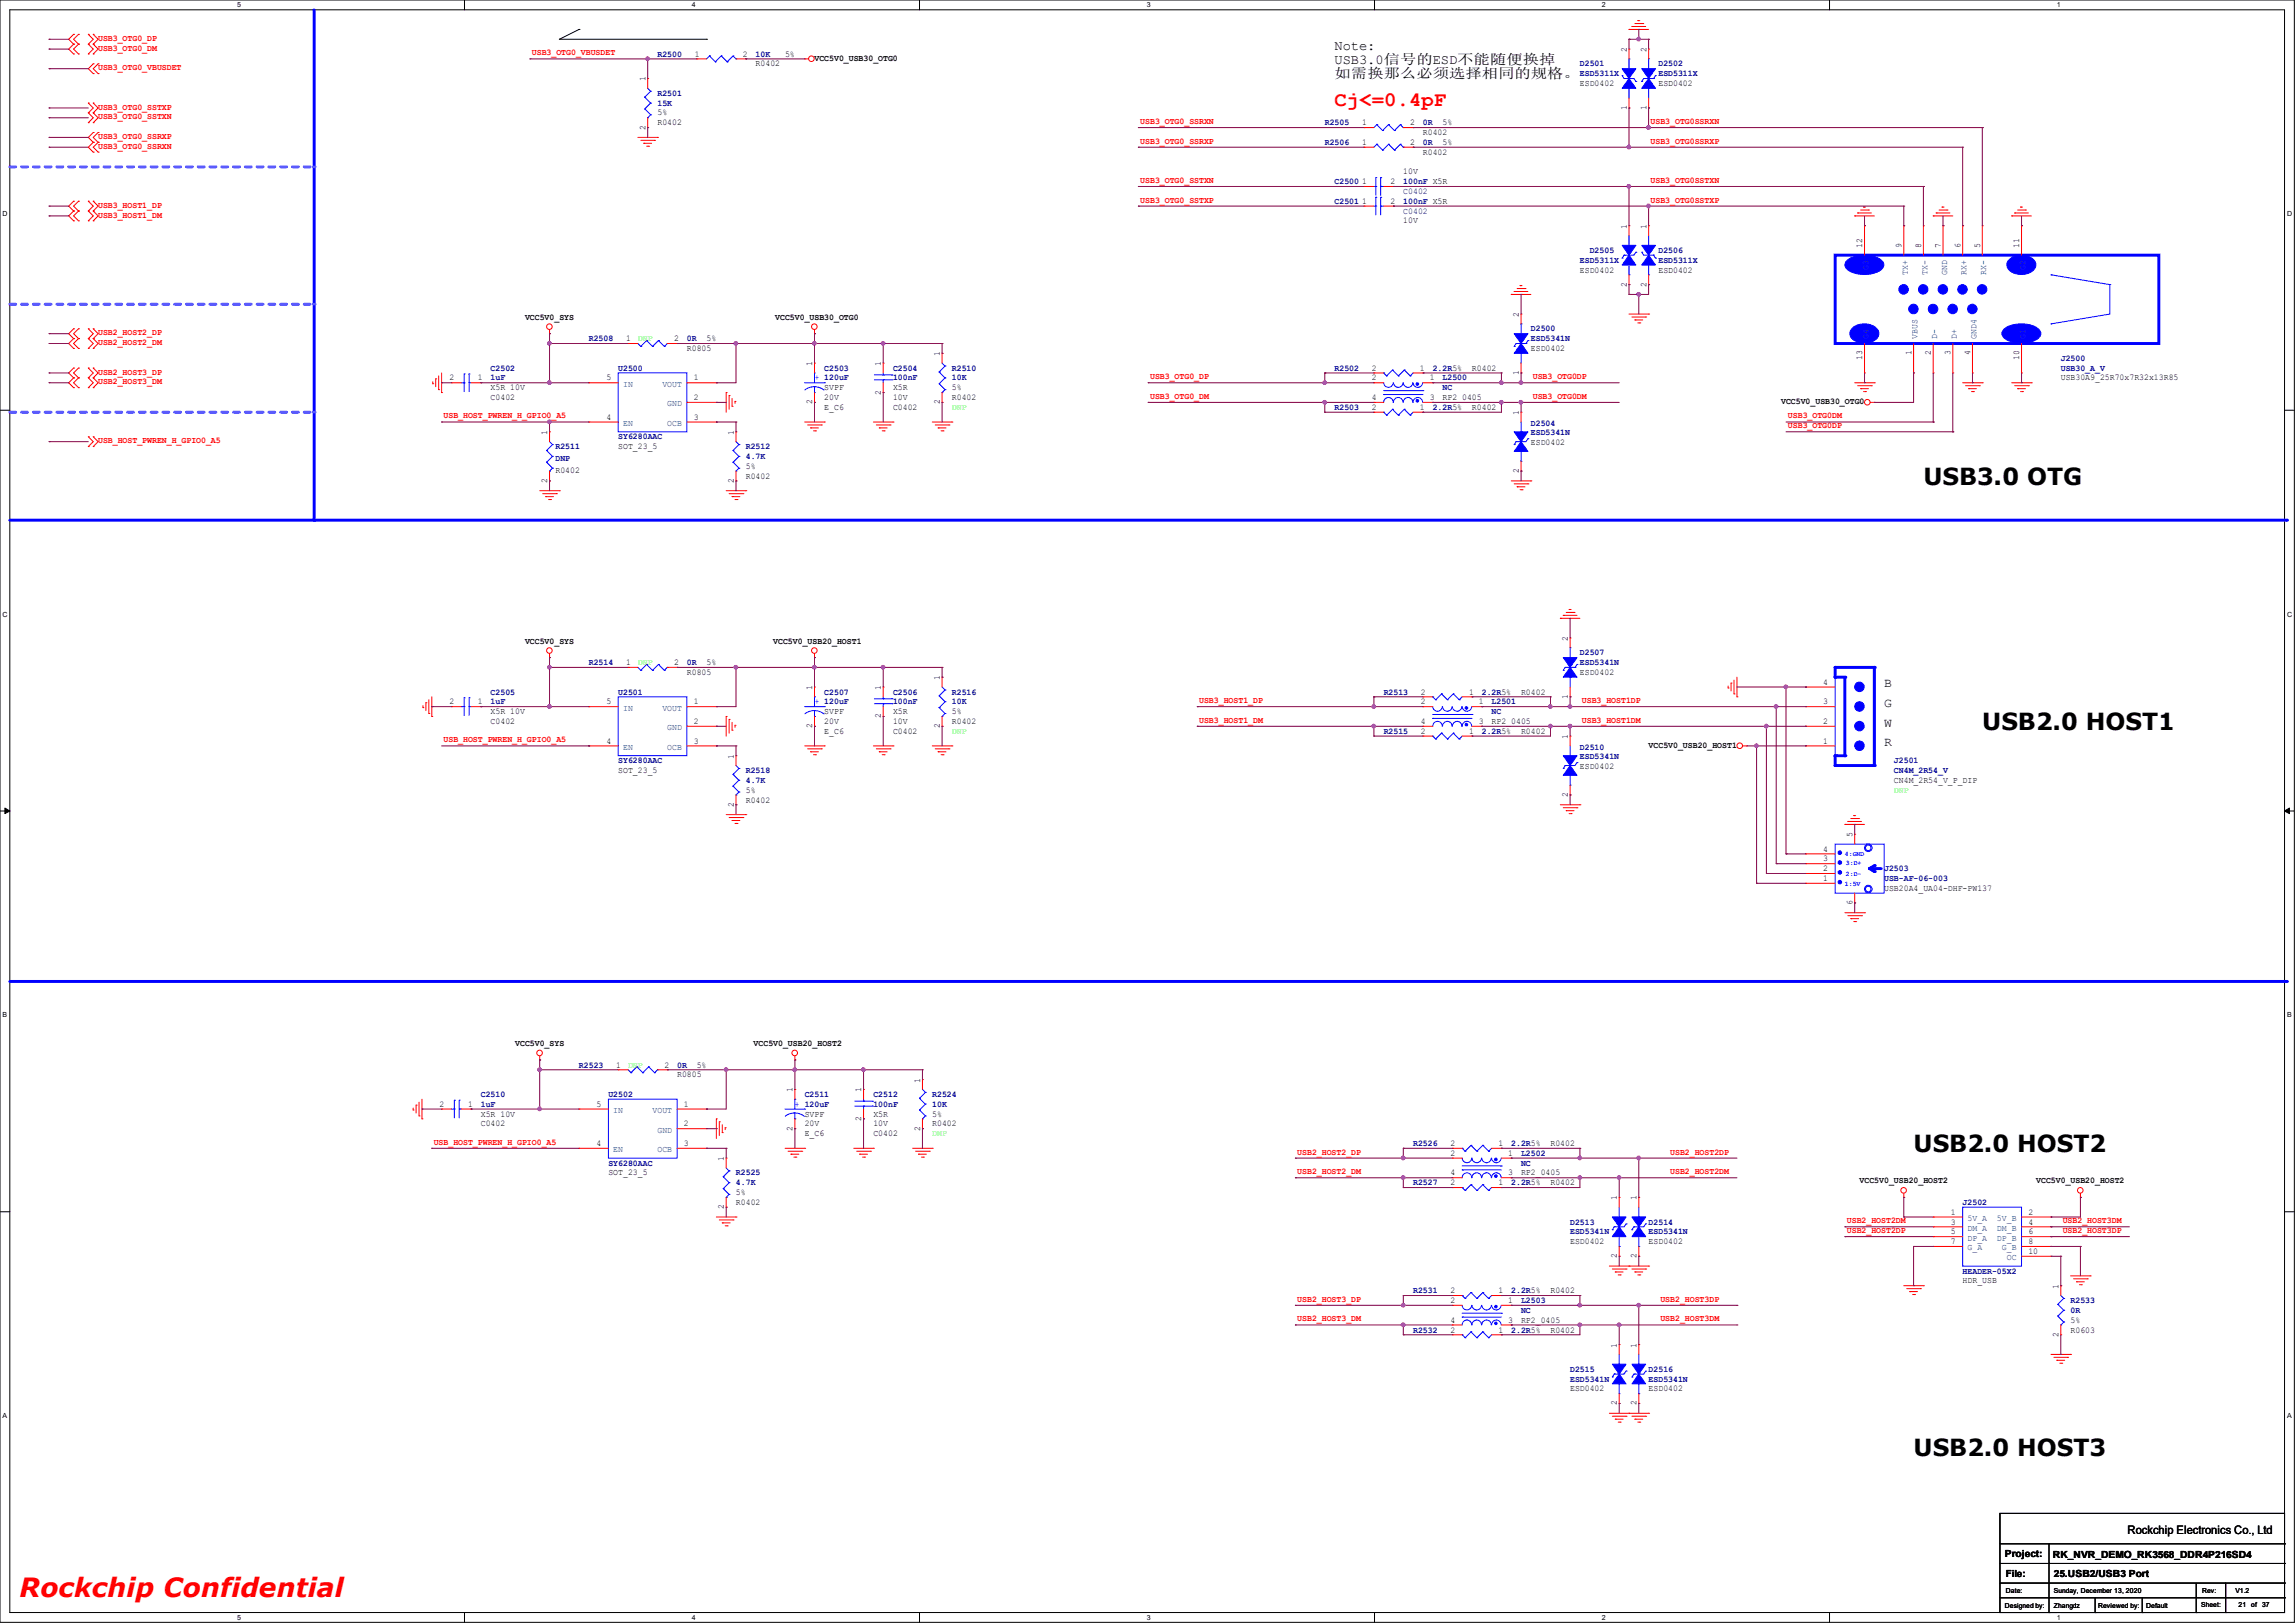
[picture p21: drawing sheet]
<svg xmlns="http://www.w3.org/2000/svg" width="297mm" height="210mm" viewBox="0 0 297 210" stroke-linecap="round" stroke-linejoin="round" font-family="sans-serif">
<defs><g id="words">
<text font-size="3.4" fill="#f00" x="2.5" y="206.7">Rockchip Confidential</text>
<g font-size="3">
<text x="248.9" y="62.7">USB3.0 OTG</text>
<text x="256.5" y="94.5">USB2.0 HOST1</text>
<text x="247.6" y="149.1">USB2.0 HOST2</text>
<text x="247.6" y="188.5">USB2.0 HOST3</text>
</g>
<text font-size="2.7" fill="#f00" x="172.7" y="13.7">Cj&lt;=0.4pF</text>
<g font-size="1.8">
<text x="172.7" y="6.5">Note:</text>
<text x="172.7" y="8.3">USB3.0信号的ESD不能随便换掉</text>
<text x="172.7" y="10">如需换那么必须选择相同的规格。</text>
</g>
<g font-size="1.7">
<text x="243.8" y="88.9">B</text>
<text x="243.8" y="94">W</text>
<text x="243.8" y="91.5">G</text>
<text x="243.8" y="96.6">R</text>
</g>
<text font-size="1.5" x="275.3" y="198.5">Rockchip Electronics Co., Ltd</text>
<g font-size="1.3">
<text x="259.5" y="201.5">Project:</text>
<text x="265.7" y="201.6">RK_NVR_DEMO_RK3568_DDR4P216SD4</text>
<text x="259.6" y="204">File:</text>
<text x="265.8" y="204.1">25.USB2/USB3 Port</text>
</g>
<g font-size="1.1" fill="#f00">
<text x="12.7" y="5.3">USB3_OTG0_DP</text>
<text x="12.7" y="6.6">USB3_OTG0_DM</text>
<text x="12.7" y="9.1">USB3_OTG0_VBUSDET</text>
<text x="68.8" y="7.2">USB3_OTG0_VBUSDET</text>
<text x="12.7" y="14.2">USB3_OTG0_SSTXP</text>
<text x="12.7" y="15.5">USB3_OTG0_SSTXN</text>
<text x="12.7" y="18">USB3_OTG0_SSRXP</text>
<text x="147.6" y="16">USB3_OTG0_SSRXN</text>
<text x="213.6" y="16">USB3_OTG0SSRXN</text>
<text x="12.7" y="19.3">USB3_OTG0_SSRXN</text>
<text x="147.6" y="18.6">USB3_OTG0_SSRXP</text>
<text x="147.6" y="23.7">USB3_OTG0_SSTXN</text>
<text x="213.6" y="18.6">USB3_OTG0SSRXP</text>
<text x="213.6" y="23.7">USB3_OTG0SSTXN</text>
<text x="12.7" y="26.9">USB3_HOST1_DP</text>
<text x="12.7" y="28.2">USB3_HOST1_DM</text>
<text x="147.6" y="26.2">USB3_OTG0_SSTXP</text>
<text x="213.6" y="26.2">USB3_OTG0SSTXP</text>
<text x="12.7" y="43.4">USB2_HOST2_DP</text>
<text x="12.7" y="44.7">USB2_HOST2_DM</text>
<text x="12.7" y="48.5">USB2_HOST3_DP</text>
<text x="12.7" y="49.7">USB2_HOST3_DM</text>
<text x="148.8" y="49.1">USB3_OTG0_DP</text>
<text x="148.8" y="51.6">USB3_OTG0_DM</text>
<text x="198.4" y="49.1">USB3_OTG0DP</text>
<text x="198.4" y="51.6">USB3_OTG0DM</text>
<text x="12.7" y="57.4">USB_HOST_PWREN_H_GPIO0_A5</text>
<text x="57.4" y="54.1">USB_HOST_PWREN_H_GPIO0_A5</text>
<text x="231.4" y="55.4">USB3_OTG0DP</text>
<text x="231.4" y="54.1">USB3_OTG0DM</text>
<text x="155.2" y="91">USB3_HOST1_DP</text>
<text x="155.2" y="93.5">USB3_HOST1_DM</text>
<text x="204.7" y="91">USB3_HOST1DP</text>
<text x="204.7" y="93.5">USB3_HOST1DM</text>
<text x="57.4" y="96.1">USB_HOST_PWREN_H_GPIO0_A5</text>
<text x="56.1" y="148.1">USB_HOST_PWREN_H_GPIO0_A5</text>
<text x="167.9" y="149.4">USB2_HOST2_DP</text>
<text x="216.2" y="149.4">USB2_HOST2DP</text>
<text x="167.9" y="151.9">USB2_HOST2_DM</text>
<text x="216.2" y="151.9">USB2_HOST2DM</text>
<text x="239" y="159.6">USB2_HOST2DP</text>
<text x="239" y="158.3">USB2_HOST2DM</text>
<text x="267" y="159.6">USB2_HOST3DP</text>
<text x="267" y="158.3">USB2_HOST3DM</text>
<text x="167.9" y="171">USB2_HOST3_DM</text>
<text x="167.9" y="168.4">USB2_HOST3_DP</text>
<text x="214.9" y="168.4">USB2_HOST3DP</text>
<text x="214.9" y="171">USB2_HOST3DM</text>
</g>
<g font-size="1.1">
<text x="83.5" y="10.5" transform="rotate(-90 83.5 10.5)">1</text>
<text x="89.9" y="7.3">1</text>
<text x="96.1" y="7.3">2</text>
<text x="97.8" y="8.6">R0402</text>
<text x="101.6" y="7.3">5%</text>
<text x="105.4" y="7.8">VCC5V0_USB30_OTG0</text>
<text x="204.5" y="11.1">ESD0402</text>
<text x="210.5" y="6.7" transform="rotate(-90 210.5 6.7)">2</text>
<text x="213.1" y="6.7" transform="rotate(-90 213.1 6.7)">2</text>
<text x="214.6" y="11.1">ESD0402</text>
<text x="83.5" y="16.8" transform="rotate(-90 83.5 16.8)">2</text>
<text x="85.1" y="16.2">R0402</text>
<text x="85.1" y="14.9">5%</text>
<text x="176.3" y="16.2">1</text>
<text x="182.5" y="16.2">2</text>
<text x="184.1" y="17.5">R0402</text>
<text x="186.7" y="16.2">5%</text>
<text x="210.5" y="14.2" transform="rotate(-90 210.5 14.2)">1</text>
<text x="213.1" y="14.2" transform="rotate(-90 213.1 14.2)">1</text>
<text x="176.3" y="23.8">1</text>
<text x="176.3" y="18.8">1</text>
<text x="180" y="23.8">2</text>
<text x="181.6" y="22.6">10V</text>
<text x="182.5" y="18.8">2</text>
<text x="184.1" y="20">R0402</text>
<text x="186.7" y="18.8">5%</text>
<text x="176.3" y="26.4">1</text>
<text x="180" y="26.4">2</text>
<text x="181.6" y="28.9">10V</text>
<text x="210.5" y="29.6" transform="rotate(-90 210.5 29.6)">1</text>
<text x="213.1" y="29.6" transform="rotate(-90 213.1 29.6)">1</text>
<text x="204.5" y="35.3">ESD0402</text>
<text x="214.6" y="35.3">ESD0402</text>
<text x="241" y="32.1" transform="rotate(-90 241 32.1)">12</text>
<text x="246.1" y="32.1" transform="rotate(-90 246.1 32.1)">9</text>
<text x="248.6" y="32.1" transform="rotate(-90 248.6 32.1)">8</text>
<text x="251.2" y="32.1" transform="rotate(-90 251.2 32.1)">7</text>
<text x="253.7" y="32.1" transform="rotate(-90 253.7 32.1)">6</text>
<text x="256.3" y="32.1" transform="rotate(-90 256.3 32.1)">5</text>
<text x="261.3" y="32.1" transform="rotate(-90 261.3 32.1)">11</text>
<text x="67.9" y="41.4">VCC5V0_SYS</text>
<text x="100.3" y="41.4">VCC5V0_USB30_OTG0</text>
<text x="196.6" y="41" transform="rotate(-90 196.6 41)">2</text>
<text x="210.5" y="37.1" transform="rotate(-90 210.5 37.1)">2</text>
<text x="213.1" y="37.1" transform="rotate(-90 213.1 37.1)">2</text>
<text x="81" y="44.2">1</text>
<text x="87.2" y="44.2">2</text>
<text x="88.9" y="45.4">R0805</text>
<text x="91.4" y="44.2">5%</text>
<text x="105.1" y="47.4" transform="rotate(-90 105.1 47.4)">1</text>
<text x="114" y="47.4" transform="rotate(-90 114 47.4)">1</text>
<text x="121.6" y="46.1" transform="rotate(-90 121.6 46.1)">1</text>
<text x="177.5" y="48">2</text>
<text x="183.8" y="48">1</text>
<text x="190.5" y="48">R0402</text>
<text x="198.1" y="45.4">ESD0402</text>
<text x="241" y="46.6" transform="rotate(-90 241 46.6)">13</text>
<text x="247.4" y="46" transform="rotate(-90 247.4 46)">1</text>
<text x="249.9" y="46" transform="rotate(-90 249.9 46)">2</text>
<text x="252.4" y="46" transform="rotate(-90 252.4 46)">3</text>
<text x="255" y="46" transform="rotate(-90 255 46)">4</text>
<text x="261.3" y="46.6" transform="rotate(-90 261.3 46.6)">10</text>
<text x="58.2" y="49.2">2</text>
<text x="61.8" y="49.2">1</text>
<text x="63.5" y="51.8">C0402</text>
<text x="63.5" y="50.5">X5R 10V</text>
<text x="78.5" y="49.2">5</text>
<text x="89.8" y="51.8">2</text>
<text x="89.8" y="49.2">1</text>
<text x="105.1" y="52.3" transform="rotate(-90 105.1 52.3)">2</text>
<text x="106.7" y="53">E_C6</text>
<text x="106.7" y="50.5">SVPF</text>
<text x="106.7" y="51.8">20V</text>
<text x="114" y="51.1" transform="rotate(-90 114 51.1)">2</text>
<text x="115.6" y="53">C0402</text>
<text x="115.6" y="50.5">X5R</text>
<text x="115.6" y="51.8">10V</text>
<text x="121.6" y="52.3" transform="rotate(-90 121.6 52.3)">2</text>
<text x="123.2" y="51.8">R0402</text>
<text x="123.2" y="50.5">5%</text>
<text x="177.5" y="53">2</text>
<text x="177.5" y="49.2">2</text>
<text x="177.5" y="51.8">4</text>
<text x="183.8" y="53">1</text>
<text x="185" y="49.2">1</text>
<text x="185" y="51.8">3</text>
<text x="186.7" y="51.8">RP2_0405</text>
<text x="190.5" y="53">R0402</text>
<text x="196.6" y="53.7" transform="rotate(-90 196.6 53.7)">1</text>
<text x="196.6" y="48.5" transform="rotate(-90 196.6 48.5)">1</text>
<text x="230.5" y="52.3">VCC5V0_USB30_OTG0</text>
<text x="266.7" y="49.2">USB30A9_25R70x7R32x13R85</text>
<text x="70.8" y="56.3" transform="rotate(-90 70.8 56.3)">1</text>
<text x="78.5" y="54.3">4</text>
<text x="80" y="58.1">SOT_23_5</text>
<text x="89.8" y="54.3">3</text>
<text x="95" y="56.3" transform="rotate(-90 95 56.3)">1</text>
<text x="198.1" y="57.6">ESD0402</text>
<text x="70.8" y="62.5" transform="rotate(-90 70.8 62.5)">2</text>
<text x="71.9" y="61.2">R0402</text>
<text x="95" y="62.5" transform="rotate(-90 95 62.5)">2</text>
<text x="96.5" y="61.9">R0402</text>
<text x="96.5" y="60.7">5%</text>
<text x="196.6" y="61.2" transform="rotate(-90 196.6 61.2)">2</text>
<text x="67.9" y="83.3">VCC5V0_SYS</text>
<text x="100.1" y="83.3">VCC5V0_USB20_HOST1</text>
<text x="202.9" y="82.9" transform="rotate(-90 202.9 82.9)">2</text>
<text x="81" y="86.1">1</text>
<text x="87.2" y="86.1">2</text>
<text x="88.9" y="87.3">R0805</text>
<text x="91.4" y="86.1">5%</text>
<text x="105.1" y="89.3" transform="rotate(-90 105.1 89.3)">1</text>
<text x="114" y="89.3" transform="rotate(-90 114 89.3)">1</text>
<text x="121.6" y="88" transform="rotate(-90 121.6 88)">1</text>
<text x="183.9" y="89.9">2</text>
<text x="190.1" y="89.9">1</text>
<text x="196.8" y="89.9">R0402</text>
<text x="204.5" y="87.3">ESD0402</text>
<text x="236" y="88.6">4</text>
<text x="58.2" y="91.1">2</text>
<text x="61.8" y="91.1">1</text>
<text x="63.5" y="93.7">C0402</text>
<text x="63.5" y="92.4">X5R 10V</text>
<text x="78.5" y="91.1">5</text>
<text x="89.8" y="93.7">2</text>
<text x="89.8" y="91.1">1</text>
<text x="105.1" y="94.2" transform="rotate(-90 105.1 94.2)">2</text>
<text x="106.7" y="95">E_C6</text>
<text x="106.7" y="92.4">SVPF</text>
<text x="106.7" y="93.7">20V</text>
<text x="114" y="93" transform="rotate(-90 114 93)">2</text>
<text x="115.6" y="95">C0402</text>
<text x="115.6" y="92.4">X5R</text>
<text x="115.6" y="93.7">10V</text>
<text x="121.6" y="94.2" transform="rotate(-90 121.6 94.2)">2</text>
<text x="123.2" y="93.7">R0402</text>
<text x="123.2" y="92.4">5%</text>
<text x="183.9" y="95">2</text>
<text x="183.9" y="91.1">2</text>
<text x="183.9" y="93.7">4</text>
<text x="190.1" y="95">1</text>
<text x="191.4" y="91.1">1</text>
<text x="191.4" y="93.7">3</text>
<text x="193" y="93.7">RP2_0405</text>
<text x="196.8" y="95">R0402</text>
<text x="202.9" y="95.6" transform="rotate(-90 202.9 95.6)">1</text>
<text x="202.9" y="90.4" transform="rotate(-90 202.9 90.4)">1</text>
<text x="236" y="93.7">2</text>
<text x="236" y="91.1">3</text>
<text x="78.5" y="96.2">4</text>
<text x="80" y="100">SOT_23_5</text>
<text x="89.8" y="96.2">3</text>
<text x="95" y="98.2" transform="rotate(-90 95 98.2)">1</text>
<text x="204.5" y="99.5">ESD0402</text>
<text x="213.4" y="96.7">VCC5V0_USB20_HOST1</text>
<text x="236" y="96.2">1</text>
<text x="245.1" y="101.3">CN4M_2R54_V_P_DIP</text>
<text x="95" y="104.4" transform="rotate(-90 95 104.4)">2</text>
<text x="96.5" y="103.8">R0402</text>
<text x="96.5" y="102.6">5%</text>
<text x="202.9" y="103.1" transform="rotate(-90 202.9 103.1)">2</text>
<text x="236" y="112.7">2</text>
<text x="236" y="111.5">3</text>
<text x="236" y="110.2">4</text>
<text x="239.7" y="108.3" transform="rotate(-90 239.7 108.3)">5</text>
<text x="236" y="114">1</text>
<text x="239.7" y="117.1" transform="rotate(-90 239.7 117.1)">6</text>
<text x="243.8" y="115.3">USB20A4_UA04-DHF-PW137</text>
<text x="66.7" y="135.3">VCC5V0_SYS</text>
<text x="97.5" y="135.3">VCC5V0_USB20_HOST2</text>
<text x="56.9" y="143.2">2</text>
<text x="60.6" y="143.2">1</text>
<text x="77.2" y="143.2">5</text>
<text x="79.8" y="138.1">1</text>
<text x="86" y="138.1">2</text>
<text x="87.6" y="139.4">R0805</text>
<text x="88.5" y="143.2">1</text>
<text x="90.2" y="138.1">5%</text>
<text x="102.6" y="141.4" transform="rotate(-90 102.6 141.4)">1</text>
<text x="111.5" y="141.4" transform="rotate(-90 111.5 141.4)">1</text>
<text x="119.1" y="140.1" transform="rotate(-90 119.1 140.1)">1</text>
<text x="62.2" y="145.8">C0402</text>
<text x="62.2" y="144.5">X5R 10V</text>
<text x="77.2" y="148.3">4</text>
<text x="88.5" y="148.3">3</text>
<text x="88.5" y="145.8">2</text>
<text x="102.6" y="146.3" transform="rotate(-90 102.6 146.3)">2</text>
<text x="104.1" y="147">E_C6</text>
<text x="104.1" y="144.5">SVPF</text>
<text x="104.1" y="145.8">20V</text>
<text x="111.5" y="145" transform="rotate(-90 111.5 145)">2</text>
<text x="113" y="147">C0402</text>
<text x="113" y="144.5">X5R</text>
<text x="113" y="145.8">10V</text>
<text x="119.1" y="146.3" transform="rotate(-90 119.1 146.3)">2</text>
<text x="120.6" y="145.8">R0402</text>
<text x="120.6" y="144.5">5%</text>
<text x="187.7" y="149.6">2</text>
<text x="187.7" y="148.3">2</text>
<text x="193.9" y="148.3">1</text>
<text x="195.2" y="149.6">1</text>
<text x="200.7" y="148.3">R0402</text>
<text x="78.7" y="152.1">SOT_23_5</text>
<text x="93.7" y="150.2" transform="rotate(-90 93.7 150.2)">1</text>
<text x="95.2" y="155.9">R0402</text>
<text x="95.2" y="154.6">5%</text>
<text x="187.7" y="152.1">4</text>
<text x="187.7" y="153.4">2</text>
<text x="193.9" y="153.4">1</text>
<text x="195.2" y="152.1">3</text>
<text x="196.8" y="152.1">RP2_0405</text>
<text x="200.7" y="153.4">R0402</text>
<text x="209.3" y="155.3" transform="rotate(-90 209.3 155.3)">1</text>
<text x="211.8" y="155.3" transform="rotate(-90 211.8 155.3)">1</text>
<text x="240.7" y="153.1">VCC5V0_USB20_HOST2</text>
<text x="263.5" y="153.1">VCC5V0_USB20_HOST2</text>
<text x="93.7" y="156.5" transform="rotate(-90 93.7 156.5)">2</text>
<text x="203.2" y="161">ESD0402</text>
<text x="213.4" y="161">ESD0402</text>
<text x="252.5" y="158.5">3</text>
<text x="252.5" y="159.7">5</text>
<text x="252.5" y="161">7</text>
<text x="252.5" y="157.2">1</text>
<text x="262.5" y="157.2">2</text>
<text x="262.5" y="158.5">4</text>
<text x="262.5" y="159.7">6</text>
<text x="262.5" y="161">8</text>
<text x="187.7" y="167.3">2</text>
<text x="193.9" y="167.3">1</text>
<text x="200.7" y="167.3">R0402</text>
<text x="209.3" y="162.8" transform="rotate(-90 209.3 162.8)">2</text>
<text x="211.8" y="162.8" transform="rotate(-90 211.8 162.8)">2</text>
<text x="254" y="166.1">HDR_USB</text>
<text x="262.5" y="162.3">10</text>
<text x="266.4" y="166.8" transform="rotate(-90 266.4 166.8)">1</text>
<text x="187.7" y="168.6">2</text>
<text x="187.7" y="171.2">4</text>
<text x="187.7" y="172.4">2</text>
<text x="193.9" y="172.4">1</text>
<text x="195.2" y="168.6">1</text>
<text x="195.2" y="171.2">3</text>
<text x="196.8" y="171.2">RP2_0405</text>
<text x="200.7" y="172.4">R0402</text>
<text x="266.4" y="173" transform="rotate(-90 266.4 173)">2</text>
<text x="268" y="172.4">R0603</text>
<text x="268" y="171.2">5%</text>
<text x="209.3" y="174.4" transform="rotate(-90 209.3 174.4)">1</text>
<text x="211.8" y="174.4" transform="rotate(-90 211.8 174.4)">1</text>
<text x="203.2" y="180">ESD0402</text>
<text x="209.3" y="181.9" transform="rotate(-90 209.3 181.9)">2</text>
<text x="211.8" y="181.9" transform="rotate(-90 211.8 181.9)">2</text>
<text x="213.4" y="180">ESD0402</text>
</g>
<g font-size="1.1" fill="#000080">
<text x="85.1" y="7.3">R2500</text>
<text x="97.8" y="7.3">10K</text>
<text x="204.5" y="8.6">D2501</text>
<text x="204.5" y="9.9">ESD5311X</text>
<text x="214.6" y="8.6">D2502</text>
<text x="214.6" y="9.9">ESD5311X</text>
<text x="85.1" y="12.4">R2501</text>
<text x="85.1" y="13.7">15K</text>
<text x="171.4" y="16.2">R2505</text>
<text x="184.1" y="16.2">0R</text>
<text x="171.4" y="18.8">R2506</text>
<text x="172.7" y="23.8">C2500</text>
<text x="181.6" y="23.8">100nF X5R</text>
<text x="184.1" y="18.8">0R</text>
<text x="172.7" y="26.4">C2501</text>
<text x="181.6" y="26.4">100nF X5R</text>
<text x="181.6" y="25.1">C0402</text>
<text x="181.6" y="27.6">C0402</text>
<text x="204.5" y="34">ESD5311X</text>
<text x="205.7" y="32.7">D2505</text>
<text x="214.6" y="32.7">D2506</text>
<text x="214.6" y="34">ESD5311X</text>
<text x="63.5" y="48">C2502</text>
<text x="76.2" y="44.2">R2508</text>
<text x="80" y="48">U2500</text>
<text x="88.9" y="44.2">0R</text>
<text x="106.7" y="48">C2503</text>
<text x="115.6" y="48">C2504</text>
<text x="123.2" y="48">R2510</text>
<text x="172.7" y="48">R2502</text>
<text x="185.4" y="48">2.2R5%</text>
<text x="198.1" y="42.9">D2500</text>
<text x="198.1" y="44.2">ESD5341N</text>
<text x="266.7" y="46.7">J2500</text>
<text x="266.7" y="48">USB30_A_V</text>
<text x="63.5" y="49.2">1uF</text>
<text x="115.6" y="49.2">100nF</text>
<text x="123.2" y="49.2">10K</text>
<text x="172.7" y="53">R2503</text>
<text x="185.4" y="53">2.2R5%</text>
<text x="186.7" y="49.2">L2500</text>
<text x="186.7" y="50.5">NC</text>
<text x="71.9" y="58.1">R2511</text>
<text x="71.9" y="59.6">DNP</text>
<text x="80" y="56.9">SY6280AAC</text>
<text x="96.5" y="58.1">R2512</text>
<text x="96.5" y="59.4">4.7K</text>
<text x="198.1" y="55.1">D2504</text>
<text x="198.1" y="56.3">ESD5341N</text>
<text x="63.5" y="89.9">C2505</text>
<text x="76.2" y="86.1">R2514</text>
<text x="80" y="89.9">U2501</text>
<text x="88.9" y="86.1">0R</text>
<text x="106.7" y="89.9">C2507</text>
<text x="115.6" y="89.9">C2506</text>
<text x="123.2" y="89.9">R2516</text>
<text x="179.1" y="89.9">R2513</text>
<text x="191.8" y="89.9">2.2R5%</text>
<text x="204.5" y="84.8">D2507</text>
<text x="204.5" y="86.1">ESD5341N</text>
<text x="63.5" y="91.1">1uF</text>
<text x="115.6" y="91.1">100nF</text>
<text x="123.2" y="91.1">10K</text>
<text x="179.1" y="95">R2515</text>
<text x="191.8" y="95">2.2R5%</text>
<text x="193" y="91.1">L2501</text>
<text x="193" y="92.4">NC</text>
<text x="80" y="98.8">SY6280AAC</text>
<text x="96.5" y="100">R2518</text>
<text x="96.5" y="101.3">4.7K</text>
<text x="204.5" y="97">D2510</text>
<text x="204.5" y="98.3">ESD5341N</text>
<text x="245.1" y="98.8">J2501</text>
<text x="245.1" y="100">CN4M_2R54_V</text>
<text x="243.8" y="112.7">J2503</text>
<text x="243.8" y="114">USB-AF-06-003</text>
<text x="62.2" y="141.9">C2510</text>
<text x="62.2" y="143.2">1uF</text>
<text x="74.9" y="138.1">R2523</text>
<text x="78.7" y="141.9">U2502</text>
<text x="87.6" y="138.1">0R</text>
<text x="104.1" y="141.9">C2511</text>
<text x="113" y="141.9">C2512</text>
<text x="113" y="143.2">100nF</text>
<text x="120.6" y="141.9">R2524</text>
<text x="120.6" y="143.2">10K</text>
<text x="182.9" y="148.3">R2526</text>
<text x="195.6" y="148.3">2.2R5%</text>
<text x="196.8" y="149.6">L2502</text>
<text x="78.7" y="150.8">SY6280AAC</text>
<text x="95.2" y="152.1">R2525</text>
<text x="95.2" y="153.4">4.7K</text>
<text x="182.9" y="153.4">R2527</text>
<text x="195.6" y="153.4">2.2R5%</text>
<text x="196.8" y="150.8">NC</text>
<text x="254" y="155.9">J2502</text>
<text x="203.2" y="158.5">D2513</text>
<text x="203.2" y="159.7">ESD5341N</text>
<text x="213.4" y="158.5">D2514</text>
<text x="213.4" y="159.7">ESD5341N</text>
<text x="182.9" y="167.3">R2531</text>
<text x="195.6" y="167.3">2.2R5%</text>
<text x="254" y="164.8">HEADER-05X2</text>
<text x="182.9" y="172.4">R2532</text>
<text x="195.6" y="172.4">2.2R5%</text>
<text x="196.8" y="168.6">L2503</text>
<text x="196.8" y="169.9">NC</text>
<text x="268" y="168.6">R2533</text>
<text x="268" y="169.9">0R</text>
<text x="203.2" y="177.5">D2515</text>
<text x="203.2" y="178.8">ESD5341N</text>
<text x="213.4" y="177.5">D2516</text>
<text x="213.4" y="178.8">ESD5341N</text>
</g>
<g font-size="1.1" fill="#004080">
<text x="241.8" y="34.9" transform="rotate(-90 241.8 34.9)">G3</text>
<text x="246.9" y="35.6" transform="rotate(-90 246.9 35.6)">TX+</text>
<text x="249.4" y="35.6" transform="rotate(-90 249.4 35.6)">TX-</text>
<text x="252" y="35.6" transform="rotate(-90 252 35.6)">GND</text>
<text x="254.5" y="35.6" transform="rotate(-90 254.5 35.6)">RX+</text>
<text x="257.1" y="35.6" transform="rotate(-90 257.1 35.6)">RX-</text>
<text x="262.1" y="34.9" transform="rotate(-90 262.1 34.9)">G2</text>
<text x="241.8" y="43.8" transform="rotate(-90 241.8 43.8)">G4</text>
<text x="248.2" y="43.8" transform="rotate(-90 248.2 43.8)">VBUS</text>
<text x="250.7" y="43.8" transform="rotate(-90 250.7 43.8)">D-</text>
<text x="253.2" y="43.8" transform="rotate(-90 253.2 43.8)">D+</text>
<text x="255.8" y="43.8" transform="rotate(-90 255.8 43.8)">GND4</text>
<text x="262.1" y="43.8" transform="rotate(-90 262.1 43.8)">G1</text>
<text x="80.6" y="50">IN</text>
<text x="85.7" y="50">VOUT</text>
<text x="86.4" y="52.6">GND</text>
<text x="80.6" y="55.1">EN</text>
<text x="86.4" y="55.1">OCB</text>
<text x="80.6" y="92">IN</text>
<text x="85.7" y="92">VOUT</text>
<text x="86.4" y="94.5">GND</text>
<text x="80.6" y="97">EN</text>
<text x="86.4" y="97">OCB</text>
<text x="79.4" y="149.1">EN</text>
<text x="79.4" y="144">IN</text>
<text x="84.5" y="144">VOUT</text>
<text x="85.1" y="149.1">OCB</text>
<text x="85.1" y="146.6">GND</text>
<text x="254.6" y="159.3">DM_A</text>
<text x="254.6" y="160.5">DP_A</text>
<text x="254.6" y="161.8">G_A</text>
<text x="254.6" y="158">5V_A</text>
<text x="258.4" y="158">5V_B</text>
<text x="258.4" y="159.3">DM_B</text>
<text x="258.4" y="160.5">DP_B</text>
<text x="259.1" y="161.8">G_B</text>
<text x="259.7" y="163.1">OC</text>
</g>
<g font-size="1.1" fill="#0f0">
<text x="82.5" y="44.2">DNP</text>
<text x="123.2" y="53">DNP</text>
<text x="82.5" y="86.1">DNP</text>
<text x="123.2" y="95">DNP</text>
<text x="245.1" y="102.6">DNP</text>
<text x="81.3" y="138.1">DNP</text>
<text x="120.6" y="147">DNP</text>
</g>
<g font-size="1.1" fill="#00f">
<text x="105.4" y="49.2">+ 120uF</text>
<text x="105.4" y="91.1">+ 120uF</text>
<text x="102.9" y="143.2">+ 120uF</text>
</g>
<g font-size=".9">
<text x="30.7" y=".9">5</text>
<text x="89.5" y=".9">4</text>
<text x="148.4" y=".9">3</text>
<text x="207.3" y=".9">2</text>
<text x="266.2" y=".9">1</text>
<text x=".3" y="28">D</text>
<text x="296" y="28">D</text>
<text x=".3" y="79.8">C</text>
<text x="296" y="79.8">C</text>
<text x=".3" y="131.7">B</text>
<text x="296" y="131.7">B</text>
<text x=".3" y="183.5">A</text>
<text x="296" y="183.5">A</text>
<text x="30.7" y="209.6">5</text>
<text x="89.5" y="209.6">4</text>
<text x="148.4" y="209.6">3</text>
<text x="207.3" y="209.6">2</text>
<text x="259.5" y="208.1">Designed by:</text>
<text x="259.6" y="206.2">Date:</text>
<text x="265.8" y="206.2">Sunday, December 13, 2020</text>
<text x="265.8" y="208.1">Zhangdz</text>
<text x="266.2" y="209.6">1</text>
<text x="271.5" y="208.1">Reviewed by:</text>
<text x="277.7" y="208.1">Default</text>
<text x="284.9" y="207.9">Sheet:</text>
<text x="285" y="206.2">Rev:</text>
<text x="289.3" y="206.2">V1.2</text>
<text x="289.7" y="207.9">21</text>
<text x="291.3" y="207.9">of 37</text>
</g>
<g font-size=".9" fill="#00f">
<text x="238.8" y="110.8">4:GND</text>
<text x="238.9" y="113.4">2:D-</text>
<text x="238.9" y="112">3:D+</text>
<text x="238.8" y="114.6">1:5V</text>
</g>
</g></defs>
<path d="M0 0h296.9v209.9h-296.9zM1.3 1.3h294.4v207.4h-294.4z" fill="none" stroke="#000" stroke-width=".13"/>
<g fill="#fff">
<path d="M30.7 .1h.5v1h-.5z"/>
<path d="M30.7 208.8h.5v1h-.5z"/>
</g>
<path d="M60.1 0v1.3M60.1 208.7v1.2" fill="none" stroke="#000" stroke-width=".13"/>
<g fill="#fff">
<path d="M89.5 .1h.5v1h-.5z"/>
<path d="M89.5 208.8h.5v1h-.5z"/>
</g>
<path d="M119 0v1.3M119 208.7v1.2" fill="none" stroke="#000" stroke-width=".13"/>
<g fill="#fff">
<path d="M148.4 .1h.5v1h-.5z"/>
<path d="M148.4 208.8h.5v1h-.5z"/>
</g>
<path d="M177.9 0v1.3M177.9 208.7v1.2" fill="none" stroke="#000" stroke-width=".13"/>
<g fill="#fff">
<path d="M207.3 .1h.5v1h-.5z"/>
<path d="M207.3 208.8h.5v1h-.5z"/>
</g>
<path d="M236.8 0v1.3M236.8 208.7v1.2" fill="none" stroke="#000" stroke-width=".13"/>
<g fill="#fff">
<path d="M266.2 .1h.5v1h-.5z"/>
<path d="M266.2 208.8h.5v1h-.5z"/>
<path d="M.3 27.2h.7v1h-.7z"/>
<path d="M296 27.2h.6v1h-.6z"/>
<path d="M.3 79h.7v1h-.7z"/>
<path d="M296 79h.6v1h-.6z"/>
</g>
<path d="M0 53.1h1.3M295.7 53.1h1.2" fill="none" stroke="#000" stroke-width=".13"/>
<g fill="#fff">
<path d="M.3 130.9h.6v1h-.6z"/>
<path d="M296 130.9h.6v1h-.6z"/>
</g>
<path d="M0 104.9h1.3M295.7 104.9h1.2" fill="none" stroke="#000" stroke-width=".13"/>
<path d="M.6 104.6l.7 .3-.7 .4zM295.7 104.9l.6-.3v.7z" fill="#000" stroke="#000" stroke-width=".13"/>
<g fill="#fff">
<path d="M.3 182.7h.6v1h-.6z"/>
<path d="M296 182.7h.5v1h-.5z"/>
</g>
<path d="M74.9 3.8h.1M74.9 3.8l-2.5 1.3h19M91.4 5.1h.1M0 156.8h1.3M295.7 156.8h1.2" fill="none" stroke="#000" stroke-width=".13"/>
<path d="M40.6 1.3v66" fill="none" stroke="#00f" stroke-width=".38"/>
<circle cx="40.6" cy="67.3" r=".19" fill="#00f"/>
<path d="M1.3 53.3h39.3" fill="none" stroke="#8000ff" stroke-width=".38" stroke-dasharray=".8 .8"/>
<circle cx="40.6" cy="53.3" r=".19" fill="#8000ff" stroke-dasharray=".8 .8"/>
<path d="M1.3 39.4h39.3" fill="none" stroke="#8000ff" stroke-width=".38" stroke-dasharray=".8 .8"/>
<circle cx="40.6" cy="39.4" r=".19" fill="#8000ff" stroke-dasharray=".8 .8"/>
<path d="M1.3 21.6h39.3" fill="none" stroke="#8000ff" stroke-width=".38" stroke-dasharray=".8 .8"/>
<circle cx="40.6" cy="21.6" r=".19" fill="#8000ff" stroke-dasharray=".8 .8"/>
<path d="M1.3 127h294.6" fill="none" stroke="#00f" stroke-width=".38"/>
<circle cx="295.9" cy="127" r=".19" fill="#00f"/>
<path d="M1.3 67.3h294.6" fill="none" stroke="#00f" stroke-width=".38"/>
<circle cx="295.9" cy="67.3" r=".19" fill="#00f"/>
<g fill="none" stroke="#f00" stroke-width=".13">
<path d="M9.5 4.4h.1M9.5 5.7h.1M9.5 7h.1M9.5 4.4l-.6 .7 .6 .6M9.5 5.7l-.6 .6 .6 .7M10.2 5.7h.1M10.2 4.4h.1M10.2 7h.1M10.2 4.4l-.7 .7 .7 .6M10.2 5.7l-.7 .6 .7 .7M11.4 5.7h.1M11.4 4.4h.1"/>
<path d="M11.4 7h.1M11.4 14.6h.1M11.4 13.3h.1M11.4 15.9h.1M11.4 4.4l.7 .7-.7 .6M11.4 5.7l.7 .6-.7 .7M11.4 13.3l.7 .7-.7 .6M11.4 14.6l.7 .6-.7 .7M12.1 5.7h.1M12.1 4.4h.1M12.1 7h.1M12.1 8.3h.1"/>
<path d="M12.1 9.5h.1M12.1 14.6h.1M12.1 13.3h.1M12.1 15.9h.1M12.1 17.1h.1M12.1 18.4h.1M12.1 19.7h.1M12.1 4.4l.6 .7-.6 .6M12.1 8.3l-.7 .6 .7 .6M12.1 5.7l.6 .6-.6 .7M12.1 13.3l.6 .7-.6 .6M12.1 14.6l.6 .6-.6 .7"/>
<path d="M12.1 17.1l-.7 .7 .7 .6M12.1 18.4l-.7 .6 .7 .7M12.7 9.5h.1M12.7 8.3h.1M12.7 18.4h.1M12.7 17.1h.1M12.7 19.7h.1M12.7 8.3l-.6 .6 .6 .6M12.7 17.1l-.6 .7 .6 .6M12.7 18.4l-.6 .6 .6 .7M82.5 17.8h2.6M82.9 18.2h1.8"/>
<path d="M83.3 18.5h.1M83.3 18.5h1M83.7 18.9h.2M83.9 18.9h.1M84.7 18.2h.1M85.1 17.8h.1M104.1 7.6h.1M104.1 7.6h.5M210.8 3.8h.1M210.8 3.8h2.6M211.2 3.4h.1M211.2 3.4h1.8"/>
<path d="M211.6 3h1M212 2.7h.1M212 2.7h.2M212.6 3h.1M213.4 14h.1M213.4 6.3h.1M213.4 6.3v1.3M213.4 12.7v1.3M9.5 26h.1M9.5 27.3h.1M9.5 28.6h.1M9.5 26l-.6 .7 .6 .6"/>
<path d="M9.5 27.3l-.6 .6 .6 .7M10.2 27.3h.1M10.2 26h.1M10.2 28.6h.1M10.2 26l-.7 .7 .7 .6M10.2 27.3l-.7 .6 .7 .7M11.4 27.3h.1M11.4 26h.1M11.4 28.6h.1M11.4 26l.7 .7-.7 .6M11.4 27.3l.7 .6-.7 .7M12.1 27.3h.1"/>
<path d="M12.1 26h.1M12.1 28.6h.1M12.1 26l.6 .7-.6 .6M12.1 27.3l.6 .6-.6 .7M176.5 24.1h.1M176.5 26.7h.1M176.5 24.1h1.3M176.5 26.7h1.3M179.1 24.1h1.2M179.1 26.7h1.2M180.3 24.1h.1M180.3 26.7h.1"/>
<path d="M195.6 38.1h.1M195.6 38.1h2.5M196 37.7h.1M196 37.7h1.7M196.3 37.3h1.1M196.7 37h.1M196.7 37h.3M197.4 37.3h.1M210.8 29.2h.1M210.8 36.8h.1M210.8 29.2v1.3M210.8 35.6v1.2"/>
<path d="M240 27.9h.1M240 27.9h2.6M240.4 27.6h.1M240.4 27.6h1.8M240.8 27.2h1M241.2 26.8h.1M241.2 26.8h.2M241.8 27.2h.1M250.2 27.9h.1M250.2 27.9h2.5M250.6 27.6h.1M250.6 27.6h1.7"/>
<path d="M251 27.2h1M251.3 26.8h.1M251.3 26.8h.3M252 27.2h.1M260.3 27.9h.1M260.3 27.9h2.6M260.7 27.6h.1M260.7 27.6h1.8M261.1 27.2h1M261.5 26.8h.1M261.5 26.8h.2M262.1 27.2h.1"/>
<path d="M9.5 42.5h.1M9.5 43.8h.1M9.5 45.1h.1M9.5 47.6h.1M9.5 48.9h.1M9.5 50.2h.1M9.5 42.5l-.6 .7 .6 .6M9.5 43.8l-.6 .6 .6 .7M9.5 47.6l-.6 .7 .6 .6M9.5 48.9l-.6 .6 .6 .7M10.2 43.8h.1M10.2 42.5h.1"/>
<path d="M10.2 45.1h.1M10.2 48.9h.1M10.2 47.6h.1M10.2 50.2h.1M10.2 42.5l-.7 .7 .7 .6M10.2 43.8l-.7 .6 .7 .7M10.2 47.6l-.7 .7 .7 .6M10.2 48.9l-.7 .6 .7 .7M11.4 43.8h.1M11.4 42.5h.1M11.4 45.1h.1M11.4 57.8h.1"/>
<path d="M11.4 56.5h.1M11.4 48.9h.1M11.4 47.6h.1M11.4 50.2h.1M11.4 42.5l.7 .7-.7 .6M11.4 43.8l.7 .6-.7 .7M11.4 56.5l.7 .6-.7 .7M11.4 47.6l.7 .7-.7 .6M11.4 48.9l.7 .6-.7 .7M12.1 43.8h.1M12.1 42.5h.1M12.1 45.1h.1"/>
<path d="M12.1 57.8h.1M12.1 56.5h.1M12.1 48.9h.1M12.1 47.6h.1M12.1 50.2h.1M12.1 42.5l.6 .7-.6 .6M12.1 47.6l.6 .7-.6 .6M12.1 43.8l.6 .6-.6 .7M12.1 56.5l.6 .6-.6 .7M12.1 48.9l.6 .6-.6 .7M56 49.7h.1M56 49.4v.3"/>
<path d="M56.4 49h.1M56.4 49v1M56.8 50.4h.1M56.8 48.6v1.8M57.1 50.8h.1M57.1 48.3v2.5M58.4 49.5h.1M58.4 49.5h1.3M61 49.5h1.2M62.2 49.5h.1M71.1 43.2h.1M71.1 42.7v.5"/>
<path d="M76.2 54.6h.1M76.2 49.5h.1M76.2 49.5h3.8M76.2 54.6h3.8M81.3 44.4h.1M81.3 44.4h1.2M86.4 44.4h1.2M87.6 44.4h.1M88.9 49.5h3.8M88.9 52.1h3.8M88.9 54.6h3.8M92.7 54.6h.1"/>
<path d="M92.7 52.1h.1M92.7 49.5h.1M94 50.8h.1M94 50.8v2.5M94.4 51.2h.1M94.4 51.2v1.8M94.7 52.6h.1M94.7 51.6v1M95.1 51.9h.1M95.1 51.9v.3M95.2 55.9h.1M95.2 55.9v1.2"/>
<path d="M104.1 54.6h2.6M104.5 55h1.8M104.9 55.4h.1M104.9 55.4h1M105.3 55.8h.2M105.4 43.2h.1M105.4 47h.1M105.4 52.1h.1M105.4 42.7v.5M105.4 47v1.3M105.4 50.8v1.3M105.5 55.8h.1"/>
<path d="M106.3 55h.1M106.7 54.6h.1M113 54.6h2.6M113.4 55h1.8M113.8 55.4h.1M113.8 55.4h1M114.2 55.8h.2M114.4 55.8h.1M115.2 55h.1M115.6 54.6h.1M120.6 54.6h2.6M121 55h1.8"/>
<path d="M121.4 55.4h.1M121.4 55.4h1M121.8 55.8h.2M122 55.8h.1M122.8 55h.1M123.2 54.6h.1M177.8 53.3h.1M177.8 53.3h1.3M182.9 53.3h1.2M184.1 53.3h.1M210.8 40.6h2.6M211.2 41h1.8"/>
<path d="M211.6 41.4h.1M211.6 41.4h1M212 41.8h.2M212.2 41.8h.1M213 41h.1M213.4 40.6h.1M240 49.5h2.6M240.4 49.9h1.8M240.8 50.3h.1M240.8 50.3h1M241.2 50.7h.2M241.4 50.7h.1"/>
<path d="M242.1 52.1h.5M242.2 49.9h.1M242.6 52.1h.1M242.6 49.5h.1M254 49.5h2.5M254.4 49.9h1.8M254.8 50.3h.1M254.8 50.3h1M255.1 50.7h.3M255.4 50.7h.1M256.2 49.9h.1M256.5 49.5h.1"/>
<path d="M260.3 49.5h2.6M260.7 49.9h1.8M261.1 50.3h.1M261.1 50.3h1M261.5 50.7h.2M261.7 50.7h.1M262.5 49.9h.1M262.9 49.5h.1M69.8 63.5h2.6M70.2 63.9h1.8M70.6 64.3h.1M70.6 64.3h1"/>
<path d="M71 64.6h.2M71.2 64.6h.1M72 63.9h.1M72.4 63.5h.1M94 63.5h2.5M94.4 63.9h1.7M94.7 64.3h.1M94.7 64.3h1.1M95.1 64.6h.3M95.2 62.2h.1M95.2 61v1.2M95.4 64.6h.1"/>
<path d="M96.1 63.9h.1M96.5 63.5h.1M195.6 62.2h2.5M196 62.6h1.7M196.3 63h.1M196.3 63h1.1M196.7 63.4h.3M197 63.4h.1M197.7 62.6h.1M198.1 62.2h.1M202.3 79.6h.1M202.3 79.6h1.8"/>
<path d="M202.7 79.2h1M203.1 78.9h.1M203.1 78.9h.2M203.7 79.2h.1M54.7 91.6h.1M54.7 91.3v.3M55.1 90.9h.1M55.1 90.9v1M55.5 92.3h.1M55.5 90.6v1.7M55.9 92.7h.1M55.9 90.2v2.5"/>
<path d="M58.4 91.4h.1M58.4 91.4h1.3M61 91.4h1.2M62.2 91.4h.1M71.1 85.1h.1M71.1 84.6v.5M81.3 86.4h.1M81.3 86.4h1.2M86.4 86.4h1.2M87.6 86.4h.1M94 92.7h.1M94 92.7v2.5"/>
<path d="M94.4 93.1h.1M94.4 93.1v1.8M94.7 94.5h.1M94.7 93.5v1M95.1 93.9h.1M95.1 93.9v.2M95.2 97.8h.1M95.2 97.8v1.3M104.1 96.5h2.6M104.5 96.9h1.8M104.9 97.3h.1M104.9 97.3h1"/>
<path d="M105.3 97.7h.2M105.4 85.1h.1M105.4 84.6v.5M105.5 97.7h.1M106.3 96.9h.1M106.7 96.5h.1M113 96.5h2.6M113.4 96.9h1.8M113.8 97.3h.1M113.8 97.3h1M114.2 97.7h.2M114.3 88.9h.1"/>
<path d="M114.3 92.7h.1M114.3 88.9v1.3M114.3 91.4v1.3M114.4 97.7h.1M115.2 96.9h.1M115.6 96.5h.1M120.6 96.5h2.6M121 96.9h1.8M121.4 97.3h.1M121.4 97.3h1M121.8 97.7h.2M121.9 87.6h.1"/>
<path d="M121.9 94h.1M121.9 87.6v1.3M121.9 92.7v1.3M122 97.7h.1M122.8 96.9h.1M123.2 96.5h.1M184.1 95.2h.1M184.1 90.2h.1M184.1 95.2h1.3M184.1 90.2h1.3M189.2 95.2h1.3M189.2 90.2h1.3"/>
<path d="M190.5 95.2h.1M190.5 90.2h.1M201.9 80h.1M201.9 80h2.6M203.2 90.2h.1M203.2 82.5h.1M203.2 82.5v1.3M203.2 88.9v1.3M223.6 89h.1M223.6 88.8v.2M224 88.4h.1M224 88.4v1"/>
<path d="M224.4 89.8h.1M224.4 88v1.8M224.8 90.2h.1M224.8 87.6v2.6M225.6 96.5h.5M226.1 96.5h.1M94 105.4h2.5M94.4 105.8h1.7M94.7 106.2h.1M94.7 106.2h1.1M95.1 106.6h.3M95.2 104.1h.1"/>
<path d="M95.2 102.9v1.2M95.4 106.6h.1M96.1 105.8h.1M96.5 105.4h.1M201.9 104.1h2.6M202.3 104.5h1.8M202.7 104.9h.1M202.7 104.9h1M203.1 105.3h.2M203.3 105.3h.1M204.1 104.5h.1M204.5 104.1h.1"/>
<path d="M238.8 106.7h.1M238.8 118.1h2.5M238.8 106.7h2.5M239.1 106.3h.1M239.1 118.5h1.8M239.1 106.3h1.8M239.5 118.9h.1M239.5 118.9h1M239.5 105.9h1M239.9 105.5h.1M239.9 119.3h.3M239.9 105.5h.3"/>
<path d="M240.2 119.3h.1M240.5 105.9h.1M240.9 118.5h.1M241.3 118.1h.1M69.8 137.2h.1M69.8 136.7v.5M80 138.4h.1M80 138.4h1.3M85.1 138.4h1.3M86.4 138.4h.1M102.9 137.2h.1M102.9 136.7v.5"/>
<path d="M53.5 143.6h.1M53.5 143.4v.2M53.8 143h.1M53.8 143v1M54.2 144.4h.1M54.2 142.6v1.8M54.6 144.8h.1M54.6 142.2v2.6M57.1 143.5h.1M57.1 143.5h1.3M59.7 143.5h1.3M61 143.5h.1"/>
<path d="M92.7 144.8h.1M92.7 157.5h2.5M92.7 144.8v2.5M93.1 145.2h.1M93.1 157.9h1.8M93.1 145.2v1.7M93.5 158.2h.1M93.5 146.6h.1M93.5 158.2h1M93.5 145.5v1.1M93.9 145.9h.1M93.9 158.6h.2"/>
<path d="M93.9 145.9v.3M94 149.9h.1M94 156.2h.1M94 149.9v1.2M94 154.9v1.3M94.1 158.6h.1M94.9 157.9h.1M95.2 157.5h.1M101.6 148.6h2.5M102 149h1.8M102.4 149.4h.1M102.4 149.4h1"/>
<path d="M102.7 149.7h.3M103 149.7h.1M103.8 149h.1M104.1 148.6h.1M110.5 148.6h2.5M110.9 149h1.7M111.3 149.4h.1M111.3 149.4h1M111.6 149.7h.3M111.9 149.7h.1M112.6 149h.1M113 148.6h.1"/>
<path d="M118.1 148.6h2.5M118.5 149h1.8M118.9 149.4h.1M118.9 149.4h1M119.3 149.7h.2M119.5 149.7h.1M120.3 149h.1M120.6 148.6h.1M188 149.9h.1M188 152.4h.1M188 149.9h1.2M188 152.4h1.2"/>
<path d="M194.3 149.9h1.3M194.3 152.4h1.3M195.6 149.9h.1M195.6 152.4h.1M246.4 154.9h.1M246.4 154.4v.5M250.2 158.7h.1M250.2 157.5h.1M250.2 157.5h3.8M250.2 158.7h3.8M261.6 157.5h3.8M261.6 158.7h3.8"/>
<path d="M265.4 157.5h.1M265.4 158.7h.1M269.2 154.9h.1M269.2 154.4v.5M188 168.9h.1M188 171.4h.1M188 167.6h.1M188 172.7h.1M188 168.9h1.2M188 171.4h1.2M188 167.6h1.2M188 172.7h1.2"/>
<path d="M193 167.6h1.3M193 172.7h1.3M194.3 167.6h.1M194.3 172.7h.1M194.3 168.9h1.3M194.3 171.4h1.3M195.6 168.9h.1M195.6 171.4h.1M208.3 163.8h5.1M208.7 164.2h1.7M209 164.6h.1M209 164.6h1.1"/>
<path d="M209.4 165h.3M209.5 174h.1M209.5 174v1.3M209.7 165h.1M210.4 164.2h.1M210.8 163.8h.1M211.2 164.2h1.8M211.6 164.6h.1M211.6 164.6h1M212 165h.2M212.1 174h.1M212.1 174v1.3"/>
<path d="M212.2 165h.1M213 164.2h.1M213.4 163.8h.1M246.4 166.4h2.5M246.8 166.8h1.7M247.1 167.1h.1M247.1 167.1h1.1M247.5 167.5h.3M247.8 167.5h.1M248.5 166.8h.1M248.9 166.4h.1M250.2 160h.1"/>
<path d="M250.2 161.3h.1M250.2 160h3.8M250.2 161.3h3.8M261.6 160h3.8M261.6 161.3h3.8M261.6 162.6h3.8M265.4 160h.1M265.4 161.3h.1M265.4 162.6h.1M265.4 175.3h2.6M265.8 175.6h1.8M266.2 176h.1"/>
<path d="M266.2 176h1M266.6 176.4h.2M266.8 176.4h.1M267.6 175.6h.1M268 175.3h.1M268 165.1h2.5M268.4 165.5h1.7M268.7 165.9h.1M268.7 165.9h1M269.1 166.2h.3M269.4 166.2h.1M270.1 165.5h.1"/>
<path d="M270.5 165.1h.1M208.3 182.9h5.1M208.7 183.3h1.7M209 183.6h.1M209 183.6h1.1M209.4 184h.3M209.5 181.6h.1M209.5 180.3v1.3M209.7 184h.1M210.4 183.3h.1M210.8 182.9h.1M211.2 183.3h1.8"/>
<path d="M211.6 183.6h.1M211.6 183.6h1M212 184h.2M212.1 181.6h.1M212.1 180.3v1.3M212.2 184h.1M213 183.3h.1M213.4 182.9h.1"/>
<circle cx="105" cy="7.6" r=".36"/>
<circle cx="71.1" cy="42.3" r=".36"/>
<circle cx="105.4" cy="42.3" r=".36"/>
<circle cx="241.7" cy="52" r=".36"/>
<circle cx="71.1" cy="84.2" r=".36"/>
<circle cx="105.4" cy="84.2" r=".36"/>
<circle cx="225.1" cy="96.5" r=".36"/>
<circle cx="69.8" cy="136.2" r=".36"/>
<circle cx="102.8" cy="136.2" r=".36"/>
<circle cx="246.4" cy="154" r=".36"/>
<circle cx="269.2" cy="154" r=".36"/>
</g>
<g fill="none" stroke="#000" stroke-width=".13">
<path d="M258.8 195.8h36.9v12.9h-36.9zM258.8 199.8h36.9M265.2 199.8v8.9M295.7 199.8h.1M258.8 202.3h36.9M258.8 204.9h36.9M258.8 206.8h36.9M265.2 208.7h.1M271.1 208.7h.1M271.1 206.8v1.9M277.2 208.7h.1M277.2 206.8v1.9"/>
<path d="M284.2 208.7h.1M284.2 204.9v3.8M288 208.7h.1M288 204.9v3.8M295.7 202.3h.1M295.7 204.9h.1M295.7 206.8h.1"/>
</g>
<g fill="none" stroke="#00f" stroke-width=".13">
<path d="M212.5 10.5h.1M213.4 11.4h.1M213.4 7.6h.1M213.4 7.6v1.3M213.4 11.4v1.3M214 10.2h.1M214 10.2h-1.3l-.2 .3M214.2 9.8h.1M214.2 9.8l-.2 .4M177.8 24.1h.3M177.8 26.7h.3M178.1 24.1h.1"/>
<path d="M178.1 23h.1M178.1 26.7h.1M178.1 25.5h.1M178.1 23v2.3M178.1 25.5v2.3M178.7 23h.1M178.7 24.1h.1M178.7 25.5h.1M178.7 26.7h.1M178.7 24.1h.4M178.7 23v2.3M178.7 25.5v2.3"/>
<path d="M178.7 26.7h.4M209.9 33.4h.1M210.2 33h.1M210.2 33l-.3 .4M210.8 31.7h.1M210.8 35.6h.1M210.8 30.5v1.2M210.8 34.3v1.3M211.7 32.6h.1M211.7 32.6l-.2 .4h-1.3M59.7 49.5h.4M60.1 48.4h.1"/>
<path d="M60.1 49.5h.1M60.1 48.4v2.3M60.7 49.5h.1M60.7 48.4h.1M60.7 49.5h.3M60.7 48.4v2.3M80 48.3h8.9v7.6h-8.9zM82.5 44.4l.4 .4M82.9 44.8h.1M83.7 44.1h.1M83.7 44.1l-.8 .7M83.7 44.1l.8 .7"/>
<path d="M84.5 44.8h.1M85.2 44.1h.1M85.2 44.1l-.7 .7M85.2 44.1l.8 .7M86 44.8h.1M86.4 44.4h.1M86.4 44.4l-.4 .4M94.9 58.3h.1M94.9 59.8h.1M94.9 58.3l.7 .8M94.9 59.8l.7 .8M95.2 57.1l.4 .4"/>
<path d="M95.6 57.5h.1M95.6 59.1h.1M95.6 57.5l-.7 .8M95.6 59.1l-.7 .7M104.1 49.5h2.6M105.4 50.8h.1M105.4 50a2.02 2.02 0 0 1 1.2 .5M105.4 50a2 2 0 0 0-1.2 .5M105.4 48.3h.1M105.4 48.3v1.2M105.4 50v.8M106.7 49.5h.1"/>
<path d="M179.1 53.3h.1M179.1 53.3l.4 .4M179.5 53.7h.1M180.2 53h.1M180.2 53l.8 .7M180.2 53l-.7 .7M181 53.7h.1M181.7 53h.1M181.7 53l.8 .7M181.7 53l-.7 .7M182.5 53.7h.1M182.9 53.3l-.4 .4"/>
<path d="M95.2 61h.1M95.6 60.6h.1M95.6 60.6l-.4 .4M59.7 91.4h.4M60.1 90.3h.1M60.1 91.4h.1M60.1 90.3v2.3M60.7 91.4h.1M60.7 90.3h.1M60.7 91.4h.3M60.7 90.3v2.3M82.5 86.4l.4 .3"/>
<path d="M82.9 86.7h.1M83.7 86h.1M83.7 86l-.8 .7M83.7 86l.8 .7M84.5 86.7h.1M85.2 86h.1M85.2 86l-.7 .7M85.2 86l.8 .7M86 86.7h.1M86.4 86.4h.1M86.4 86.4l-.4 .3M95.2 99.1l.4 .3"/>
<path d="M95.6 99.4h.1M95.6 99.4l-.7 .8M113.2 91.1h2.2M113.2 90.4h2.2M114.3 90.4h.1M114.3 91.1h.1M114.3 90.2v.2M114.3 91.1v.3M115.4 91.1h.1M115.4 90.4h.1M121.5 90h.1M121.5 91.6h.1"/>
<path d="M121.5 90l.8 .8M121.5 91.6l.8 .7M121.9 92.7h.1M121.9 88.9l.4 .4M122.3 89.3h.1M122.3 90.8h.1M122.3 92.3h.1M122.3 89.3l-.8 .7M122.3 90.8l-.8 .8M122.3 92.3l-.4 .4M185.4 95.2h.1M185.4 90.2h.1"/>
<path d="M185.4 95.2l.4 .4M185.4 90.2l.4 .4M185.8 95.6h.1M185.8 90.6h.1M186.6 94.9h.1M186.6 89.8h.1M186.6 94.9l.7 .7M186.6 94.9l-.8 .7M186.6 89.8l.7 .8M186.6 89.8l-.8 .8M187.3 95.6h.1M187.3 90.6h.1"/>
<path d="M188.1 94.9h.1M188.1 89.8h.1M188.1 94.9l.7 .7M188.1 94.9l-.8 .7M188.1 89.8l.7 .8M188.1 89.8l-.8 .8M188.8 95.6h.1M188.8 90.6h.1M189.2 95.2l-.4 .4M189.2 90.2l-.4 .4M202.3 86.7h.1M203.2 87.6h.1"/>
<path d="M203.2 83.8h.1M203.2 83.8v1.3M203.2 87.6v1.3M203.8 86.4h.1M203.8 86.4h-1.2l-.3 .3M204.1 86h.1M204.1 86l-.3 .4M94.9 100.2h.1M94.9 101.7h.1M94.9 100.2l.7 .8M94.9 101.7l.7 .8M95.2 102.9h.1"/>
<path d="M95.6 101h.1M95.6 102.5h.1M95.6 101l-.7 .7M95.6 102.5l-.4 .4M81.3 138.4l.4 .4M81.7 138.8h.1M82.4 138h.1M82.4 138l-.7 .8M82.4 138l.8 .8M83.2 138.8h.1M83.9 138h.1M83.9 138l-.7 .8"/>
<path d="M83.9 138l.8 .8M84.7 138.8h.1M85.1 138.4h.1M85.1 138.4l-.4 .4M58.4 143.5h.4M58.8 142.4h.1M58.8 143.5h.1M58.8 142.4v2.3M59.4 143.5h.1M59.4 142.4h.1M59.4 143.5h.3M59.4 142.4v2.3"/>
<path d="M93.6 152.3h.1M93.6 153.8h.1M93.6 152.3l.8 .7M93.6 153.8l.8 .8M94 154.9h.1M94 151.1l.4 .4M94.4 151.5h.1M94.4 153h.1M94.4 154.6h.1M94.4 151.5l-.8 .8M94.4 153l-.8 .8M94.4 154.6l-.4 .3"/>
<path d="M189.2 151.4h.1M189.2 151.4h5.1M189.2 150.9h5.1M190.5 152.4a.61 .61 0 0 0-.7-.6 .61 .61 0 0 0-.6 .6M190.5 149.9a.61 .61 0 0 1-.7 .6 .61 .61 0 0 1-.6-.6M191.7 152.4a.61 .61 0 0 0-.6-.6 .61 .61 0 0 0-.6 .6M191.7 149.9a.61 .61 0 0 1-.6 .6 .61 .61 0 0 1-.6-.6M193 152.4a.61 .61 0 0 0-.6-.6 .61 .61 0 0 0-.6 .6M193 149.9a.61 .61 0 0 1-.6 .6 .61 .61 0 0 1-.6-.6M194.3 152.4a.61 .61 0 0 0-.6-.6 .61 .61 0 0 0-.7 .6M194.3 149.9a.61 .61 0 0 1-.6 .6 .61 .61 0 0 1-.7-.6M194.3 150.9h.1"/>
<path d="M254 156.2h7.6v7.6h-7.6zM189.2 170.4h.1M189.2 167.6h.1M189.2 172.7h.1M189.2 170.4h5.1M189.2 169.9h5.1M189.2 167.6l.4 .4M189.2 172.7l.4 .4M189.6 168h.1M189.6 173.1h.1M190.4 167.3h.1M190.4 172.3h.1"/>
<path d="M190.4 167.3l.7 .7M190.4 167.3l-.8 .7M190.4 172.3l.7 .8M190.4 172.3l-.8 .8M190.5 171.4a.61 .61 0 0 0-.7-.6 .61 .61 0 0 0-.6 .6M190.5 168.9a.61 .61 0 0 1-.7 .6 .61 .61 0 0 1-.6-.6M191.1 168h.1M191.1 173.1h.1M191.7 171.4a.61 .61 0 0 0-.6-.6 .61 .61 0 0 0-.6 .6M191.7 168.9a.61 .61 0 0 1-.6 .6 .61 .61 0 0 1-.6-.6M191.9 167.3h.1M191.9 172.3h.1"/>
<path d="M191.9 167.3l.8 .7M191.9 167.3l-.8 .7M191.9 172.3l.8 .8M191.9 172.3l-.8 .8M192.7 168h.1M192.7 173.1h.1M193 171.4a.61 .61 0 0 0-.6-.6 .61 .61 0 0 0-.6 .6M193 168.9a.61 .61 0 0 1-.6 .6 .61 .61 0 0 1-.6-.6M193 167.6l-.3 .4M193 172.7l-.3 .4M194.3 171.4a.61 .61 0 0 0-.6-.6 .61 .61 0 0 0-.7 .6M194.3 168.9a.61 .61 0 0 1-.6 .6 .61 .61 0 0 1-.7-.6"/>
<path d="M194.3 169.9h.1M208.7 178.2h.1M208.9 177.8h.1M208.9 177.8l-.2 .4M209.5 176.5h.1M209.5 175.3v1.2M209.5 179.1v1.2M210.4 177.4h.1M210.4 177.4l-.2 .4h-1.3M211.2 178.2h.1M211.5 177.8h.1M211.5 177.8l-.3 .4"/>
<path d="M212.1 176.5h.1M212.1 175.3v1.2M212.1 179.1v1.2M213 177.4h.1M213 177.4l-.3 .4h-1.2M209.5 180.3h.1M212.1 180.3h.1"/>
</g>
<g fill="#00f" stroke="#00f" stroke-width=".13">
<path d="M209.9 31.7h1.8l-.9 1.3z" fill-rule="evenodd"/>
<path d="M210.8 33l.9 1.3h-1.8z" fill-rule="evenodd"/>
<path d="M211.2 176.5h1.8l-.9 1.3z" fill-rule="evenodd"/>
<path d="M212.1 177.8l.9 1.3h-1.8z" fill-rule="evenodd"/>
<path d="M213.4 10.2l.8 1.2h-1.7z" fill-rule="evenodd"/>
<path d="M212.5 8.9h1.7l-.8 1.3z" fill-rule="evenodd"/>
<path d="M208.7 176.5h1.7l-.9 1.3z" fill-rule="evenodd"/>
<path d="M209.5 177.8l.9 1.3h-1.7z" fill-rule="evenodd"/>
<path d="M203.2 86.4l.9 1.2h-1.8z" fill-rule="evenodd"/>
<path d="M202.3 85.1h1.8l-.9 1.3z" fill-rule="evenodd"/>
<circle cx="193.6" cy="169.1" r=".17"/>
<circle cx="193.6" cy="171.2" r=".17"/>
<circle cx="193.6" cy="150" r=".17"/>
<circle cx="193.6" cy="152.2" r=".17"/>
<circle cx="240.6" cy="88.9" r=".61"/>
<circle cx="240.6" cy="91.4" r=".61"/>
<circle cx="240.6" cy="94" r=".61"/>
<circle cx="240.6" cy="96.5" r=".61"/>
</g>
<path d="M237.5 87.6h1.3" fill="none" stroke="#00f" stroke-width=".38"/>
<circle cx="238.8" cy="87.6" r=".19" fill="#00f"/>
<path d="M238.8 87.6v10.2" fill="none" stroke="#00f" stroke-width=".38"/>
<circle cx="238.8" cy="97.8" r=".19" fill="#00f"/>
<path d="M237.5 97.8h1.3" fill="none" stroke="#00f" stroke-width=".38"/>
<circle cx="237.5" cy="97.8" r=".19" fill="#00f"/>
<path d="M237.5 97.8h.1M237.5 87.6v10.2" fill="none" stroke="#00f" stroke-width=".13"/>
<path d="M237.5 97.8v1.3" fill="none" stroke="#00f" stroke-width=".38"/>
<circle cx="237.5" cy="99.1" r=".19" fill="#00f"/>
<path d="M237.5 99.1h5.1" fill="none" stroke="#00f" stroke-width=".38"/>
<circle cx="242.6" cy="99.1" r=".19" fill="#00f"/>
<path d="M242.6 86.4v12.7" fill="none" stroke="#00f" stroke-width=".38"/>
<circle cx="242.6" cy="86.4" r=".19" fill="#00f"/>
<path d="M237.5 86.4h5.1" fill="none" stroke="#00f" stroke-width=".38"/>
<circle cx="237.5" cy="86.4" r=".19" fill="#00f"/>
<path d="M237.5 86.4v1.2" fill="none" stroke="#00f" stroke-width=".38"/>
<circle cx="237.5" cy="87.6" r=".19" fill="#00f"/>
<g fill="none" stroke="#f00" stroke-width=".13">
<path d="M83.8 10.2h.1M83.8 16.5h.1M83.8 10.2v1.2M83.8 15.2v1.3M90.2 7.6h.1M90.2 7.6h1.2M95.2 7.6h1.3M96.5 7.6h.1M176.5 19h.1M176.5 19h1.3M181.6 19h1.3M182.9 19h.1"/>
<path d="M210.8 14h.1M210.8 6.3h.1M210.8 6.3v1.3M210.8 12.7v1.3M213.4 29.2h.1M213.4 36.8h.1M213.4 29.2v1.3M213.4 35.6v1.2M241.3 29.2h.1M241.3 29.2v3.8M246.4 29.2h.1M246.4 29.2v3.8"/>
<path d="M248.9 29.2h.1M248.9 29.2v3.8M251.5 29.2h.1M251.5 29.2v3.8M254 29.2h.1M254 29.2v3.8M256.5 29.2h.1M256.5 29.2v3.8M261.6 29.2h.1M261.6 29.2v3.8M71.1 55.9h.1M71.1 55.9v1.2"/>
<path d="M114.3 47h.1M114.3 50.8h.1M114.3 47v1.3M114.3 49.5v1.3M121.9 45.7h.1M121.9 52.1h.1M121.9 45.7v1.3M121.9 50.8v1.3M177.8 48.3h.1M177.8 48.3h1.3M182.9 48.3h1.2M184.1 48.3h.1"/>
<path d="M196.8 48.3h.1M196.8 40.6h.1M196.8 53.3h.1M196.8 40.6v1.3M196.8 47v1.3M196.8 53.3v1.3M196.8 59.7v1.3M241.3 48.3h.1M241.3 44.4v3.9M247.6 48.3h.1M247.6 44.4v3.9M250.2 48.3h.1"/>
<path d="M250.2 44.4v3.9M252.7 48.3h.1M252.7 44.4v3.9M255.3 48.3h.1M255.3 44.4v3.9M261.6 48.3h.1M261.6 44.4v3.9M71.1 62.2h.1M71.1 61v1.2M196.8 61h.1M105.4 88.9h.1M105.4 94h.1"/>
<path d="M105.4 88.9v1.3M105.4 92.7v1.3M184.1 91.4h.1M184.1 94h.1M184.1 94h1.3M184.1 91.4h1.3M190.5 94h1.3M190.5 91.4h1.3M191.8 91.4h.1M191.8 94h.1M203.2 95.2h.1M203.2 95.2v1.3"/>
<path d="M233.7 96.5h.1M233.7 94h.1M233.7 91.4h.1M233.7 88.9h.1M233.7 96.5h3.8M233.7 94h3.8M233.7 91.4h3.8M233.7 88.9h3.8M203.2 102.9h.1M203.2 101.6v1.3M119.4 139.7h.1M119.4 139.7v1.3"/>
<path d="M102.9 141h.1M102.9 146h.1M102.9 141v1.2M102.9 144.8v1.2M119.4 146h.1M119.4 144.8v1.2M188 153.7h.1M188 153.7h1.2M193 153.7h1.3M194.3 153.7h.1M209.5 154.9h.1M209.5 154.9v1.3"/>
<path d="M209.5 162.6h.1M209.5 161.3v1.3M266.7 166.4h.1M266.7 172.7h.1M266.7 166.4v1.2M266.7 171.4v1.3"/>
</g>
<g fill="none" stroke="#00f" stroke-width=".13">
<path d="M83.4 12.6h.1M83.4 14.1h.1M83.4 12.6l.8 .7M83.4 14.1l.8 .8M83.8 15.2h.1M83.8 11.4l.4 .4M84.2 11.8h.1M84.2 13.3h.1M84.2 14.9h.1M84.2 14.9l-.4 .3M84.2 11.8l-.8 .8M84.2 13.3l-.8 .8"/>
<path d="M91.8 7.2h.1M91.8 7.2l-.4 .4M91.8 7.2l.8 .8M92.6 8h.1M93.3 7.2h.1M93.3 7.2l-.7 .8M93.3 7.2l.8 .8M94.1 8h.1M94.9 7.2h.1M94.9 7.2l-.8 .8M94.9 7.2l.3 .4M95.2 7.6h.1"/>
<path d="M178.2 18.7h.1M178.2 18.7l-.4 .3M178.2 18.7l.7 .7M178.9 19.4h.1M179.7 18.7h.1M179.7 18.7l-.8 .7M179.7 18.7l.8 .7M180.5 19.4h.1M181.2 18.7h.1M181.2 18.7l-.7 .7M181.2 18.7l.4 .3M181.6 19h.1"/>
<path d="M209.9 9.8h.1M209.9 9.8l.3 .4M210.2 10.2h.1M210.2 10.2h1.3l.2 .3M210.8 11.4h.1M210.8 7.6h.1M210.8 7.6v1.3M210.8 11.4v1.3M211.7 10.5h.1M212.5 32.6h.1M212.5 32.6l.2 .4h1.3M213.4 31.7h.1"/>
<path d="M213.4 35.6h.1M213.4 30.5v1.2M213.4 34.3v1.3M214 33h.1M214 33l.2 .4M214.2 33.4h.1M265.4 35.6h.1M265.4 35.6l7.6 1.2M273 36.8h.1M273 36.8v3.8l-7.6 1.3M70.7 58.3h.1M70.7 59.8h.1"/>
<path d="M70.7 58.3l.8 .8M70.7 59.8l.8 .8M71.1 57.1l.4 .4M71.5 57.5h.1M71.5 59.1h.1M71.5 57.5l-.8 .8M71.5 59.1l-.8 .7M113.2 49.1h2.2M113.2 48.5h2.2M114.3 48.5h.1M114.3 49.1h.1M114.3 48.3v.2"/>
<path d="M114.3 49.1v.4M115.4 49.1h.1M115.4 48.5h.1M121.5 48.1h.1M121.5 49.7h.1M121.5 48.1l.8 .8M121.5 49.7l.8 .7M121.9 50.8h.1M121.9 47l.4 .4M122.3 47.4h.1M122.3 48.9h.1M122.3 50.4h.1"/>
<path d="M122.3 47.4l-.8 .7M122.3 48.9l-.8 .8M122.3 50.4l-.4 .4M179.1 48.3h.1M179.1 48.3l.4 .3M179.5 48.6h.1M180.2 47.9h.1M180.2 47.9l.8 .7M180.2 47.9l-.7 .7M181 48.6h.1M181.7 47.9h.1M181.7 47.9l.8 .7"/>
<path d="M181.7 47.9l-.7 .7M182.5 48.6h.1M182.9 48.3l-.4 .3M196 44.8h.1M196 57.5h.1M196.2 57.1h.1M196.2 57.1l-.2 .4M196.8 45.7h.1M196.8 41.9h.1M196.8 55.9h.1M196.8 59.7h.1M196.8 41.9v1.3"/>
<path d="M196.8 45.7v1.3M196.8 54.6v1.3M196.8 58.4v1.3M197.5 44.4h.1M197.5 44.4h-1.3l-.2 .4M197.7 44.1h.1M197.7 56.8h.1M197.7 44.1l-.2 .3M197.7 56.8l-.2 .3h-1.3M265.4 41.9h.1M71.1 61h.1M71.5 60.6h.1"/>
<path d="M71.5 60.6l-.4 .4M104.1 91.4h2.6M105.4 92.7h.1M105.4 91.9a2.02 2.02 0 0 1 1.2 .5M105.4 91.9a2 2 0 0 0-1.2 .5M105.4 90.2h.1M105.4 90.2v1.2M105.4 91.9v.8M106.7 91.4h.1M185.4 93h.1M185.4 93h5.1M185.4 92.5h5.1"/>
<path d="M186.6 94a.61 .61 0 0 0-.6-.7 .61 .61 0 0 0-.6 .7M186.6 91.4a.61 .61 0 0 1-.6 .6 .61 .61 0 0 1-.6-.6M187.9 94a.61 .61 0 0 0-.6-.7 .61 .61 0 0 0-.6 .7M187.9 91.4a.61 .61 0 0 1-.6 .6 .61 .61 0 0 1-.6-.6M189.2 94a.61 .61 0 0 0-.6-.7 .61 .61 0 0 0-.6 .7M189.2 91.4a.61 .61 0 0 1-.6 .6 .61 .61 0 0 1-.6-.6M190.5 94a.61 .61 0 0 0-.7-.7 .61 .61 0 0 0-.6 .7M190.5 91.4a.61 .61 0 0 1-.7 .6 .61 .61 0 0 1-.6-.6M190.5 92.5h.1M202.3 99.4h.1M202.6 99.1h.1M202.6 99.1l-.3 .3"/>
<path d="M203.2 97.8h.1M203.2 96.5v1.3M204.1 98.7h.1M204.1 98.7l-.3 .4h-1.2M203.2 101.6h.1M203.2 100.3v1.3M237.5 109.2h6.3v6.4h-6.3zM101.6 143.5h2.5M102.9 144.8h.1M102.9 144a2.02 2.02 0 0 1 1.2 .5M102.9 144h-.1a2 2 0 0 0-1.2 .4M102.9 142.2h.1"/>
<path d="M102.9 142.2v1.3M102.9 144v.8M104.1 143.5h.1M119 142.1h.1M119 143.6h.1M119 142.1l.8 .8M119 143.6l.8 .8M119.4 144.8h.1M119.4 141l.4 .4M119.8 141.4h.1M119.8 142.9h.1M119.8 144.4h.1"/>
<path d="M119.8 141.4l-.8 .7M119.8 142.9l-.8 .7M119.8 144.4l-.4 .4M189.2 153.7h.1M189.2 153.7l.4 .4M189.6 154.1h.1M190.4 153.3h.1M190.4 153.3l.7 .8M190.4 153.3l-.8 .8M191.1 154.1h.1M191.9 153.3h.1M191.9 153.3l.8 .8"/>
<path d="M191.9 153.3l-.8 .8M192.7 154.1h.1M193 153.7l-.3 .4M208.7 159.1h.1M208.9 158.7h.1M208.9 158.7l-.2 .4M209.5 157.5h.1M209.5 156.2v1.3M210.4 158.4h.1M210.4 158.4l-.2 .3h-1.3M209.5 161.3h.1M209.5 160v1.3"/>
<path d="M266.3 168.8h.1M266.3 170.3h.1M266.3 168.8l.8 .7M266.3 170.3l.8 .8M266.7 171.4h.1M266.7 167.6l.4 .4M267.1 168h.1M267.1 169.5h.1M267.1 171.1h.1M267.1 168l-.8 .8M267.1 169.5l-.8 .8M267.1 171.1l-.4 .3"/>
<circle cx="241.8" cy="109.7" r=".36"/>
<circle cx="241.8" cy="109.7" r=".49"/>
</g>
<g fill="#00f" stroke="#00f" stroke-width=".13">
<path d="M208.7 157.5h1.7l-.9 1.2z" fill-rule="evenodd"/>
<path d="M209.5 158.7l.9 1.3h-1.7z" fill-rule="evenodd"/>
<path d="M259.4 42.5a4.1 4.1 0 0 1 4.4 0 .75 .75 0 0 1 0 1.3 4.1 4.1 0 0 1-4.4 0 .75 .75 0 0 1 0-1.3z" fill-rule="evenodd"/>
<path d="M260.1 33.5a2.39 2.39 0 0 1 3.3 .4 1.05 1.05 0 0 1-.7 1.4 2.33 2.33 0 0 1-2.9-.6l-.1-.4 .1-.4z" fill-rule="evenodd"/>
<path d="M239.1 33.6a4.1 4.1 0 0 1 4.4 0 .75 .75 0 0 1 0 1.3 4.1 4.1 0 0 1-4.4 0 .75 .75 0 0 1 0-1.3z" fill-rule="evenodd"/>
<path d="M239.8 42.4a2.39 2.39 0 0 1 3.3 .4 1.05 1.05 0 0 1-.7 1.4 2.33 2.33 0 0 1-2.9-.6l-.1-.4 .1-.4z" fill-rule="evenodd"/>
<path d="M202.3 97.8h1.8l-.9 1.3z" fill-rule="evenodd"/>
<path d="M203.2 99.1l.9 1.2h-1.8z" fill-rule="evenodd"/>
<path d="M196.8 44.4l.9 1.3h-1.7z" fill-rule="evenodd"/>
<path d="M196 43.2h1.7l-.9 1.2z" fill-rule="evenodd"/>
<path d="M210.8 10.2l.9 1.2h-1.8z" fill-rule="evenodd"/>
<path d="M209.9 8.9h1.8l-.9 1.3z" fill-rule="evenodd"/>
<path d="M212.5 31.7h1.7l-.8 1.3z" fill-rule="evenodd"/>
<path d="M213.4 33l.8 1.3h-1.7z" fill-rule="evenodd"/>
<path d="M196 55.9h1.7l-.9 1.2z" fill-rule="evenodd"/>
<path d="M196.8 57.1l.9 1.3h-1.7z" fill-rule="evenodd"/>
<circle cx="256.5" cy="37.4" r=".61"/>
<circle cx="254" cy="37.4" r=".61"/>
<circle cx="251.4" cy="37.4" r=".61"/>
<circle cx="248.9" cy="37.4" r=".61"/>
<circle cx="246.4" cy="37.4" r=".61"/>
<circle cx="255.2" cy="40" r=".61"/>
<circle cx="252.7" cy="40" r=".61"/>
<circle cx="250.2" cy="40" r=".61"/>
<circle cx="247.6" cy="40" r=".61"/>
<circle cx="189.8" cy="91.6" r=".17"/>
<circle cx="189.8" cy="93.8" r=".17"/>
</g>
<path d="M237.5 33h41.9v11.4h-41.9zM241.9 112.4h1.6" fill="none" stroke="#00f" stroke-width=".38"/>
<circle cx="241.9" cy="112.4" r=".19" fill="#00f"/>
<path d="M242.6 112l-.7 .4" fill="none" stroke="#00f" stroke-width=".38"/>
<circle cx="242.6" cy="112" r=".19" fill="#00f"/>
<path d="M241.9 112.4l.7 .4" fill="none" stroke="#00f" stroke-width=".38"/>
<circle cx="242.6" cy="112.8" r=".19" fill="#00f"/>
<g fill="#00f" stroke="#00f" stroke-width=".13">
<path d="M211.2 157.5h1.8l-.9 1.2z" fill-rule="evenodd"/>
<path d="M212.1 158.7l.9 1.3h-1.8z" fill-rule="evenodd"/>
<circle cx="238.1" cy="112.9" r=".23"/>
<circle cx="238.1" cy="110.3" r=".23"/>
<circle cx="238.1" cy="111.6" r=".23"/>
<circle cx="238.1" cy="114.2" r=".23"/>
<circle cx="183.4" cy="49.7" r=".17"/>
<circle cx="183.4" cy="51.9" r=".17"/>
</g>
<g fill="none" stroke="#00f" stroke-width=".13">
<path d="M178.2 16.1h.1M178.2 16.1l-.4 .4M178.2 16.1l.7 .8M178.9 16.9h.1M179.7 16.1h.1M179.7 16.1l-.8 .8M179.7 16.1l.8 .8M180.5 16.9h.1M181.2 16.1h.1M181.2 16.1l-.7 .8M181.2 16.1l.4 .4M181.6 16.5h.1"/>
<path d="M179.1 51.1h.1M179.1 51.1h5M179.1 50.5h5M180.3 52.1a.61 .61 0 0 0-.6-.7 .61 .61 0 0 0-.6 .7M180.3 49.5a.61 .61 0 0 1-.6 .6 .61 .61 0 0 1-.6-.6M181.6 52.1a.61 .61 0 0 0-.6-.7 .61 .61 0 0 0-.7 .7M181.6 49.5a.61 .61 0 0 1-.6 .6 .61 .61 0 0 1-.7-.6M182.8 52.1a.61 .61 0 0 0-.6-.7 .61 .61 0 0 0-.6 .7M182.8 49.5a.61 .61 0 0 1-.6 .6 .61 .61 0 0 1-.6-.6M184.1 52.1a.61 .61 0 0 0-.6-.7 .61 .61 0 0 0-.6 .7M184.1 49.5a.61 .61 0 0 1-.6 .6 .61 .61 0 0 1-.6-.6M184.1 50.5h.1"/>
<path d="M80 90.2h8.9v7.6h-8.9zM78.7 142.2h8.9v7.7h-8.9zM110.6 143.1h2.3M110.6 142.5h2.3M111.8 142.5h.1M111.8 143.1h.1M111.8 142.2v.3M111.8 143.1v.4M112.9 143.1h.1M112.9 142.5h.1M189.2 148.6h.1M189.2 148.6l.4 .4"/>
<path d="M189.6 149h.1M190.4 148.2h.1M190.4 148.2l.7 .8M190.4 148.2l-.8 .8M191.1 149h.1M191.9 148.2h.1M191.9 148.2l.8 .8M191.9 148.2l-.8 .8M192.7 149h.1M193 148.6l-.3 .4M211.2 159.1h.1M211.5 158.7h.1"/>
<path d="M211.5 158.7l-.3 .4M212.1 157.5h.1M212.1 156.2v1.3M213 158.4h.1M213 158.4l-.3 .3h-1.2M212.1 161.3h.1M212.1 160v1.3"/>
<circle cx="241.8" cy="115" r=".36"/>
<circle cx="241.8" cy="115" r=".49"/>
</g>
<g fill="none" stroke="#f00" stroke-width=".13">
<path d="M176.5 16.5h.1M176.5 16.5h1.3M181.6 16.5h1.3M182.9 16.5h.1M177.8 49.5h.1M177.8 52.1h.1M177.8 49.5h1.3M177.8 52.1h1.3M184.1 49.5h1.3M184.1 52.1h1.3M185.4 49.5h.1M185.4 52.1h.1"/>
<path d="M76.2 96.5h.1M76.2 91.4h.1M76.2 96.5h3.8M76.2 91.4h3.8M88.9 96.5h3.8M88.9 94h3.8M88.9 91.4h3.8M92.7 96.5h.1M92.7 94h.1M92.7 91.4h.1M233.7 113h.1M233.7 111.8h.1"/>
<path d="M233.7 110.5h.1M233.7 114.3h.1M233.7 113h3.8M233.7 111.8h3.8M233.7 110.5h3.8M233.7 114.3h3.8M240 107.9h.1M240 116.8h.1M240 107.9v1.3M240 115.6v1.2M74.9 148.6h.1M74.9 143.5h.1"/>
<path d="M74.9 148.6h3.8M74.9 143.5h3.8M87.6 148.6h3.8M87.6 146h3.8M87.6 143.5h3.8M91.4 148.6h.1M91.4 146h.1M91.4 143.5h.1M111.8 141h.1M111.8 144.8h.1M111.8 141v1.2M111.8 143.5v1.3"/>
<path d="M188 148.6h.1M188 148.6h1.2M193 148.6h1.3M194.3 148.6h.1M212.1 154.9h.1M212.1 154.9v1.3M212.1 162.6h.1M212.1 161.3v1.3"/>
</g>
<g fill="none" stroke="#800040" stroke-width=".13">
<path d="M6.3 5.1h.1M6.3 6.3h.1M6.3 8.9h.1M6.3 14h.1M6.3 15.2h.1M6.3 17.8h.1M6.3 19h.1M6.3 19h5.1M6.3 5.1h2.6M6.3 6.3h2.6M6.3 8.9h5.1M6.3 14h5.1"/>
<path d="M6.3 15.2h5.1M6.3 17.8h5.1M68.6 7.6h.1M68.6 7.6h21.6M83.8 7.6h.1M83.8 16.5h.1M83.8 7.6v2.6M83.8 16.5v1.3M96.5 7.6h.1M96.5 7.6h7.6M147.3 16.5h.1M147.3 19h.1"/>
<path d="M147.3 16.5h29.2M147.3 19h29.2M182.9 16.5h.1M182.9 19h.1M182.9 16.5h73.6M182.9 19h71.1M210.8 5.1h.1M210.8 14h.1M210.8 5.1v1.2M210.8 14v5M210.8 5.1h2.6M212.1 3.8h.1"/>
<path d="M212.1 5.1h.1M212.1 3.8v1.3M213.4 5.1h.1M213.4 14h.1M213.4 5.1v1.2M213.4 14v2.5M254 19h.1M254 19v10.2M256.5 16.5h.1M256.5 16.5v12.7M6.3 27.9h.1M6.3 26.7h.1"/>
<path d="M6.3 26.7h2.6M6.3 27.9h2.6M147.3 26.7h.1M147.3 24.1h.1M147.3 26.7h29.2M147.3 24.1h29.2M180.3 26.7h.1M180.3 24.1h.1M180.3 26.7h66.1M180.3 24.1h68.6M196.8 38.1h.1M196.8 38.1v2.5"/>
<path d="M210.8 36.8h.1M210.8 38.1h.1M210.8 24.1h.1M210.8 24.1v5.1M210.8 36.8v1.3M212.1 38.1h.1M212.1 38.1v2.5M213.4 36.8h.1M213.4 26.7h.1M213.4 26.7v2.5M213.4 36.8v1.3h-2.6M241.3 29.2h.1"/>
<path d="M241.3 27.9v1.3M246.4 26.7h.1M246.4 29.2h.1M246.4 26.7v2.5M248.9 24.1h.1M248.9 24.1v5.1M251.5 29.2h.1M251.5 27.9v1.3M254 29.2h.1M261.6 29.2h.1M261.6 27.9v1.3M6.3 43.2h.1"/>
<path d="M6.3 44.4h.1M6.3 57.1h.1M6.3 48.3h.1M6.3 49.5h.1M6.3 44.4h2.6M6.3 49.5h2.6M6.3 43.2h2.6M6.3 57.1h5.1M6.3 48.3h2.6M57.1 54.6h.1M57.1 49.5h.1M57.1 54.6h19.1"/>
<path d="M57.1 49.5h1.3M62.2 49.5h.1M62.2 49.5h14M71.1 43.2h.1M71.1 54.6h.1M71.1 49.5h.1M71.1 44.4h.1M71.1 44.4h10.2M71.1 43.2v6.3M71.1 54.6v1.3M87.6 44.4h.1M87.6 44.4h34.3"/>
<path d="M92.7 49.5h.1M92.7 54.6h.1M92.7 52.1h.1M92.7 54.6h2.5M92.7 52.1h1.3M95.2 54.6h.1M95.2 44.4h.1M95.2 44.4v5.1h-2.5M95.2 54.6v1.3M105.4 52.1h.1M105.4 43.2h.1M105.4 44.4h.1"/>
<path d="M105.4 43.2v3.8M105.4 52.1v2.5M114.3 50.8h.1M114.3 44.4h.1M114.3 44.4v2.6M114.3 50.8v3.8M121.9 52.1h.1M121.9 44.4h.1M121.9 45.7h.1M121.9 44.4v1.3M121.9 52.1v2.5M148.6 49.5h.1"/>
<path d="M148.6 52.1h.1M148.6 49.5h29.2M148.6 52.1h29.2M171.4 49.5h.1M171.4 48.3h.1M171.4 52.1h.1M171.4 53.3h.1M171.4 48.3h6.4M171.4 48.3v1.2M171.4 52.1v1.2M171.4 53.3h6.4M184.1 48.3h.1"/>
<path d="M184.1 53.3h.1M184.1 48.3h10.2M185.4 49.5h.1M185.4 52.1h.1M185.4 49.5h24.1M185.4 52.1h24.1M194.3 52.1h.1M194.3 49.5h.1M194.3 48.3h.1M194.3 52.1v1.2h-10.2M194.3 48.3v1.2M196.8 48.3h.1"/>
<path d="M196.8 49.5h.1M196.8 52.1h.1M196.8 48.3v1.2M196.8 52.1v1.2M231.1 54.6h19.1M231.1 55.9h21.6M241.3 49.5h.1M241.3 48.3v1.2M242.6 52.1h.1M247.6 48.3h.1M247.6 48.3v3.8h-5M250.2 54.6h.1"/>
<path d="M250.2 48.3v6.3M252.7 55.9h.1M252.7 48.3v7.6M255.3 49.5h.1M255.3 48.3v1.2M261.6 49.5h.1M261.6 48.3v1.2M71.1 62.2h.1M71.1 62.2v1.3M95.2 62.2h.1M95.2 62.2v1.3M196.8 61h.1"/>
<path d="M196.8 61v1.2M55.9 91.4h.1M55.9 91.4h2.5M57.1 96.5h19.1M62.2 91.4h.1M62.2 91.4h14M71.1 85.1h.1M71.1 91.4h.1M71.1 86.4h.1M71.1 86.4h10.2M71.1 85.1v6.3M76.2 96.5h.1"/>
<path d="M87.6 86.4h.1M87.6 86.4h34.3M92.7 91.4h.1M92.7 96.5h.1M92.7 94h.1M92.7 96.5h2.5M92.7 94h1.3M95.2 96.5h.1M95.2 86.4h.1M95.2 86.4v5h-2.5M95.2 96.5v1.3M105.4 94h.1"/>
<path d="M105.4 85.1h.1M105.4 86.4h.1M105.4 85.1v3.8M105.4 94v2.5M114.3 92.7h.1M114.3 86.4h.1M114.3 86.4v2.5M114.3 92.7v3.8M121.9 94h.1M121.9 86.4h.1M121.9 87.6h.1M121.9 86.4v1.2"/>
<path d="M121.9 94v2.5M154.9 91.4h.1M154.9 94h.1M154.9 91.4h29.2M154.9 94h29.2M177.8 91.4h.1M177.8 90.2h.1M177.8 94h.1M177.8 95.2h.1M177.8 90.2v1.2M177.8 94v1.2M177.8 90.2h6.3"/>
<path d="M177.8 95.2h6.3M190.5 90.2h.1M190.5 95.2h.1M190.5 90.2h10.2M191.8 91.4h.1M191.8 94h.1M191.8 91.4h41.9M191.8 94h41.9M200.7 94h.1M200.7 91.4h.1M200.7 90.2h.1M200.7 94v1.2h-10.2"/>
<path d="M200.7 90.2v1.2M203.2 90.2h.1M203.2 80h.1M203.2 94h.1M203.2 80v2.5M203.2 90.2v1.2M203.2 94v1.2M224.8 88.9h8.9M226.1 96.5h7.6M227.3 96.5h.1M227.3 96.5v17.8M228.6 94h.1"/>
<path d="M228.6 94v19M229.9 91.4h.1M229.9 91.4v20.4M231.1 88.9h.1M231.1 88.9v21.6M233.7 96.5h.1M233.7 94h.1M233.7 88.9h.1M233.7 91.4h.1M95.2 104.1h.1M95.2 104.1v1.3M203.2 102.9h.1"/>
<path d="M203.2 102.9v1.2M227.3 114.3h.1M227.3 114.3h6.4M228.6 113h.1M228.6 113h5.1M229.9 111.8h.1M229.9 111.8h3.8M231.1 110.5h.1M231.1 110.5h2.6M240 116.8h.1M240 106.7h.1M240 106.7v1.2"/>
<path d="M240 116.8v1.3M69.8 137.2h.1M69.8 138.4h.1M69.8 138.4h10.2M69.8 137.2v6.3M86.4 138.4h.1M86.4 138.4h33M94 138.4h.1M94 138.4v5.1h-2.6M102.9 137.2h.1M102.9 138.4h.1M102.9 137.2v3.8"/>
<path d="M111.8 138.4h.1M111.8 138.4v2.6M119.4 138.4h.1M119.4 138.4v1.3M54.6 143.5h.1M54.6 143.5h2.5M55.9 148.6h.1M55.9 148.6h19M61 143.5h.1M61 143.5h13.9M69.8 143.5h.1M91.4 143.5h.1"/>
<path d="M91.4 148.6h.1M91.4 148.6h2.6M91.4 146h1.3M92.7 146h.1M94 156.2h.1M94 148.6h.1M94 148.6v1.3M94 156.2v1.3M102.9 146h.1M102.9 146v2.6M111.8 144.8h.1M111.8 144.8v3.8"/>
<path d="M119.4 146h.1M119.4 146v2.6M167.6 152.4h.1M167.6 149.9h.1M167.6 149.9h20.4M167.6 152.4h20.4M181.6 149.9h.1M181.6 148.6h.1M181.6 152.4h.1M181.6 153.7h.1M181.6 148.6v1.3M181.6 152.4v1.3"/>
<path d="M181.6 148.6h6.4M181.6 153.7h6.4M194.3 148.6h.1M194.3 153.7h.1M194.3 148.6h10.2M195.6 149.9h.1M195.6 152.4h.1M195.6 149.9h29.2M195.6 152.4h29.2M204.5 152.4h.1M204.5 149.9h.1M204.5 148.6h.1"/>
<path d="M204.5 152.4v1.3h-10.2M204.5 148.6v1.3M209.5 152.4h.1M209.5 152.4v2.5M212.1 149.9h.1M212.1 149.9v5M238.8 158.7h.1M238.8 158.7h11.4M246.4 154.9h.1M246.4 157.5h.1M246.4 157.5h3.8M246.4 154.9v2.6"/>
<path d="M265.4 157.5h.1M265.4 158.7h.1M265.4 158.7h10.2M269.2 154.9h.1M269.2 154.9v2.6h-3.8M167.6 171.4h.1M167.6 168.9h.1M167.6 171.4h20.4M167.6 168.9h20.4M181.6 168.9h.1M181.6 167.6h.1M181.6 171.4h.1"/>
<path d="M181.6 172.7h.1M181.6 167.6v1.3M181.6 171.4v1.3M181.6 167.6h6.4M181.6 172.7h6.4M194.3 167.6h.1M194.3 172.7h.1M194.3 167.6h10.2M195.6 168.9h.1M195.6 171.4h.1M195.6 171.4h29.2M195.6 168.9h29.2"/>
<path d="M204.5 171.4h.1M204.5 168.9h.1M204.5 167.6h.1M204.5 167.6v1.3M204.5 171.4v1.3h-10.2M209.5 162.6h.1M209.5 171.4h.1M209.5 162.6v1.2M209.5 171.4v2.6M212.1 162.6h.1M212.1 168.9h.1M212.1 162.6v1.2"/>
<path d="M212.1 168.9v5.1M224.8 168.9h.1M224.8 171.4h.1M238.8 160h.1M238.8 160h11.4M247.6 166.4h.1M247.6 161.3h.1M247.6 161.3v5.1M247.6 161.3h2.6M265.4 161.3h.1M265.4 160h.1M265.4 161.3h3.8"/>
<path d="M265.4 160h10.2M265.4 162.6h1.3M266.7 175.3h.1M266.7 162.6h.1M266.7 166.4h.1M266.7 162.6v3.8M266.7 172.7v2.6M269.2 161.3h.1M269.2 161.3v3.8M209.5 181.6h.1M209.5 181.6v1.3M212.1 181.6h.1"/>
<path d="M212.1 181.6v1.3"/>
</g>
<g fill="#f0f" stroke="#f0f" stroke-width=".13">
<circle cx="212.1" cy="5.1" r=".23"/>
<circle cx="212.1" cy="38.1" r=".23"/>
<circle cx="210.8" cy="19" r=".23"/>
<circle cx="213.3" cy="16.5" r=".23"/>
<circle cx="181.6" cy="149.8" r=".23"/>
<circle cx="181.6" cy="152.4" r=".23"/>
<circle cx="204.4" cy="152.4" r=".23"/>
<circle cx="204.4" cy="149.8" r=".23"/>
<circle cx="209.5" cy="152.4" r=".23"/>
<circle cx="83.8" cy="7.6" r=".23"/>
<circle cx="114.3" cy="44.4" r=".23"/>
<circle cx="105.4" cy="44.4" r=".23"/>
<circle cx="114.3" cy="86.3" r=".23"/>
<circle cx="105.4" cy="86.3" r=".23"/>
<circle cx="212.1" cy="149.8" r=".23"/>
<circle cx="71.1" cy="54.6" r=".23"/>
<circle cx="71.1" cy="49.5" r=".23"/>
<circle cx="71.1" cy="44.4" r=".23"/>
<circle cx="95.2" cy="44.4" r=".23"/>
<circle cx="69.8" cy="138.4" r=".23"/>
<circle cx="69.8" cy="143.5" r=".23"/>
<circle cx="94" cy="138.4" r=".23"/>
<circle cx="71.1" cy="91.4" r=".23"/>
<circle cx="71.1" cy="86.3" r=".23"/>
<circle cx="95.2" cy="86.3" r=".23"/>
<circle cx="102.8" cy="138.4" r=".23"/>
<circle cx="111.7" cy="138.4" r=".23"/>
<circle cx="212.1" cy="168.9" r=".23"/>
<circle cx="181.6" cy="168.9" r=".23"/>
<circle cx="181.6" cy="171.4" r=".23"/>
<circle cx="204.4" cy="168.9" r=".23"/>
<circle cx="204.4" cy="171.4" r=".23"/>
<circle cx="209.5" cy="171.4" r=".23"/>
<circle cx="200.6" cy="94" r=".23"/>
<circle cx="203.2" cy="91.4" r=".23"/>
<circle cx="200.6" cy="91.4" r=".23"/>
<circle cx="203.2" cy="94" r=".23"/>
<circle cx="177.8" cy="91.4" r=".23"/>
<circle cx="177.8" cy="94" r=".23"/>
<circle cx="227.3" cy="96.5" r=".23"/>
<circle cx="228.6" cy="94" r=".23"/>
<circle cx="231.1" cy="88.9" r=".23"/>
<circle cx="210.8" cy="24.1" r=".23"/>
<circle cx="213.3" cy="26.6" r=".23"/>
<circle cx="196.8" cy="49.5" r=".23"/>
<circle cx="194.3" cy="49.5" r=".23"/>
<circle cx="194.3" cy="52" r=".23"/>
<circle cx="196.8" cy="52" r=".23"/>
<circle cx="171.4" cy="49.5" r=".23"/>
<circle cx="171.4" cy="52" r=".23"/>
<circle cx="229.8" cy="91.4" r=".23"/>
</g>
<use href="#words"/>
</svg>
